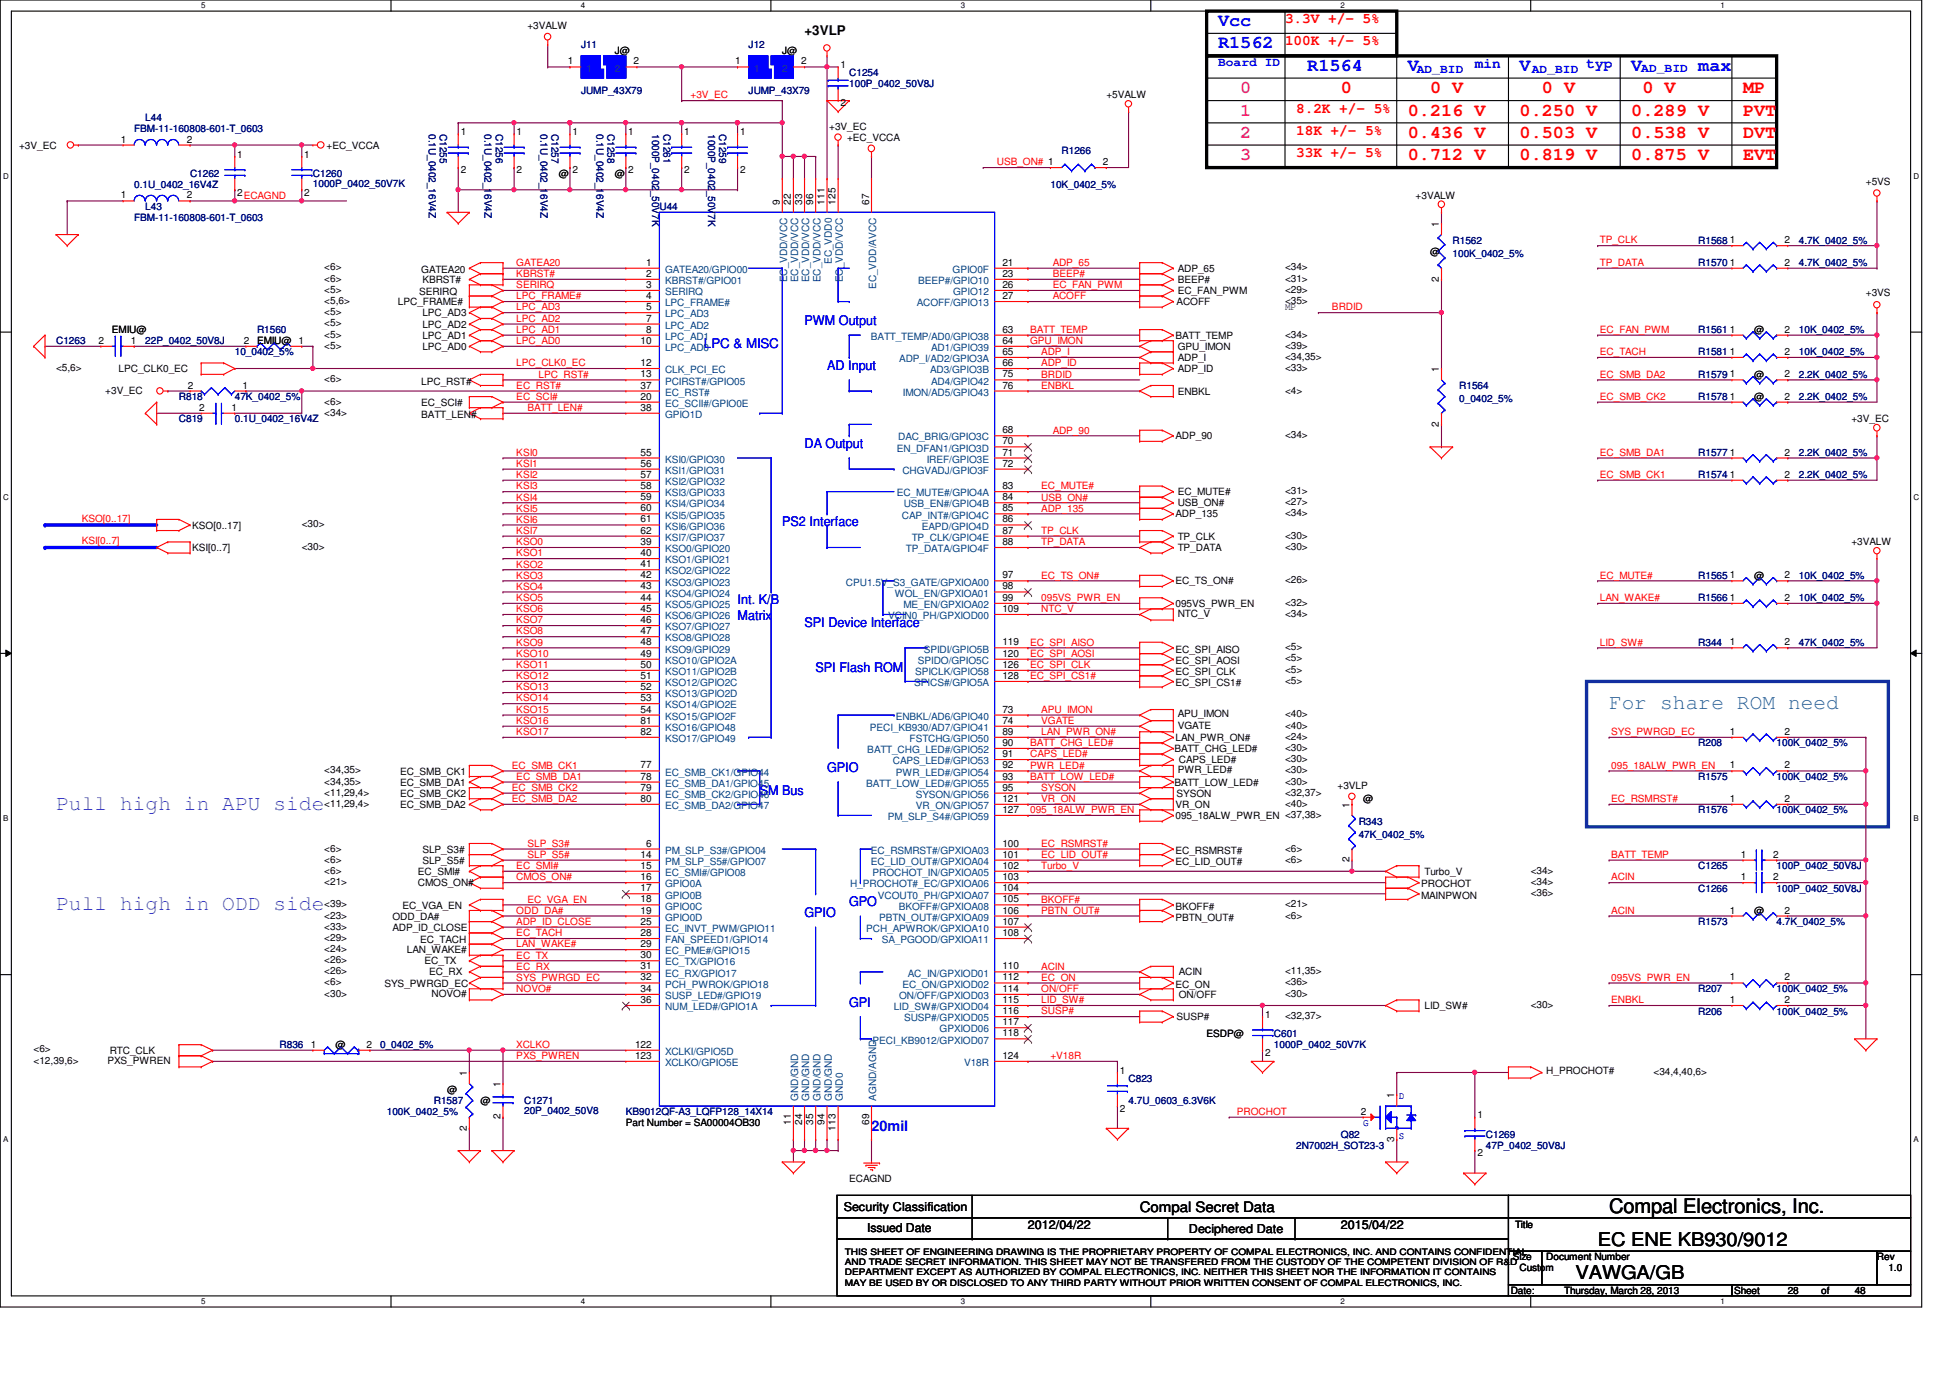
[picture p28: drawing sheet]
<svg xmlns="http://www.w3.org/2000/svg" width="297mm" height="210mm" viewBox="0 0 297 210" stroke-linecap="round" stroke-linejoin="round" font-family="sans-serif">
<defs><g id="words">
<text font-size="3.2" fill="#0080c0" x="245.1" y="108">For share ROM need</text>
<g font-size="3.2" fill="#8000ff">
<text x="8.5" y="123.4">Pull high in APU side</text>
<text x="8.5" y="138.7">Pull high in ODD side</text>
</g>
<text font-size="3" x="245.1" y="184.8">Compal Electronics, Inc.</text>
<g font-size="2.9">
<text x="243.4" y="189.8">EC ENE KB930/9012</text>
<text x="240" y="194.9">VAWGA/GB</text>
</g>
<g font-size="2.7" fill="#00f">
<text x="185.5" y="4">Vcc</text>
<text x="185.5" y="7.4">R1562</text>
<text x="199.1" y="10.8">R1564</text>
<text x="214.5" y="10.8">V</text>
<text x="231.5" y="10.8">V</text>
<text x="248.5" y="10.8">V</text>
<text x="258.7" y="10.8">max</text>
</g>
<g font-size="2.7" fill="#f0f">
<text x="188.9" y="14.2">0</text>
<text x="188.9" y="17.6">1</text>
<text x="188.9" y="21">2</text>
<text x="188.9" y="24.4">3</text>
</g>
<g font-size="2.7" fill="#f00">
<text x="204.3" y="14.2">0</text>
<text x="214.5" y="17.6">0.216 V</text>
<text x="217.8" y="14.2">0 V</text>
<text x="231.5" y="17.6">0.250 V</text>
<text x="234.9" y="14.2">0 V</text>
<text x="248.5" y="17.6">0.289 V</text>
<text x="250.2" y="14.2">0 V</text>
<text x="265.5" y="17.6">PVT</text>
<text x="265.5" y="14.2">MP</text>
<text x="214.5" y="21">0.436 V</text>
<text x="231.5" y="21">0.503 V</text>
<text x="248.5" y="21">0.538 V</text>
<text x="265.5" y="21">DVT</text>
<text x="214.5" y="24.4">0.712 V</text>
<text x="231.5" y="24.4">0.819 V</text>
<text x="248.5" y="24.4">0.875 V</text>
<text x="265.5" y="24.4">EVT</text>
</g>
<g font-size="2.2" fill="#f00">
<text x="195.7" y="3.5">3.3V +/- 5%</text>
<text x="195.7" y="6.9">100K +/- 5%</text>
<text x="197.4" y="17.1">8.2K +/- 5%</text>
<text x="197.4" y="20.5">18K +/- 5%</text>
<text x="197.4" y="23.9">33K +/- 5%</text>
</g>
<g font-size="2.2" fill="#00f">
<text x="224.7" y="10.3">min</text>
<text x="241.7" y="10.3">typ</text>
<text x="132.8" y="172.3">20mil</text>
</g>
<text font-size="2.2" x="173.6" y="184.6">Compal Secret Data</text>
<text font-size="2" x="122.6" y="5.3">+3VLP</text>
<g font-size="2" fill="#00f">
<text x="107.2" y="53">LPC &amp; MISC</text>
<text x="122.6" y="49.5">PWM Output</text>
<text x="126" y="56.3">AD Input</text>
<text x="122.6" y="68.3">DA Output</text>
<text x="119.2" y="80.2">PS2 Interface</text>
<text x="112.3" y="92.1">Int. K/B</text>
<text x="112.3" y="94.5">Matrix</text>
<text x="122.6" y="95.5">SPI Device Interface</text>
<text x="124.2" y="102.3">SPI Flash ROM</text>
<text x="126" y="117.6">GPIO</text>
<text x="115.7" y="121">SM Bus</text>
<text x="122.6" y="139.7">GPIO</text>
<text x="129.4" y="138">GPO</text>
<text x="129.4" y="153.4">GPI</text>
</g>
<g font-size="1.9" fill="#00f">
<text x="185.5" y="10.1">Board ID</text>
<text x="215.8" y="11.1">AD_BID</text>
<text x="233.3" y="11.1">AD_BID</text>
<text x="250" y="10.9">AD_BID</text>
</g>
<g font-size="1.9">
<text x="128.5" y="184.4">Security Classification</text>
<text x="132.1" y="187.7">Issued Date</text>
<text x="156.6" y="187.2">2012/04/22</text>
<text x="181.1" y="187.9">Deciphered Date</text>
<text x="204.3" y="187.2">2015/04/22</text>
</g>
<g font-size="1.5">
<text x="80.3" y="4.4">+3VALW</text>
<text x="86.5" y="9.8">1</text>
<text x="93.6" y="8.2">J@</text>
<text x="96.5" y="9.8">2</text>
<text x="112" y="9.8">1</text>
<text x="119.2" y="8.2">J@</text>
<text x="122" y="9.8">2</text>
<text x="128.1" y="10.4">1</text>
<text x="128.1" y="16.2">2</text>
<text x="168.5" y="15">+5VALW</text>
<text x="2.9" y="22.6">+3V_EC</text>
<text x="18.4" y="21.7">1</text>
<text x="28.4" y="21.7">2</text>
<text x="49.7" y="22.6">+EC_VCCA</text>
<text x="70.2" y="20.6">1</text>
<text x="78.7" y="20.6">1</text>
<text x="87.2" y="20.6">1</text>
<text x="95.7" y="20.6">1</text>
<text x="104.2" y="20.6">1</text>
<text x="112.7" y="20.6">1</text>
<text x="126.3" y="19.8">+3V_EC</text>
<text x="129" y="21.5">+EC_VCCA</text>
<text x="36.1" y="24">1</text>
<text x="36.1" y="29.8">2</text>
<text x="46.4" y="24">1</text>
<text x="46.4" y="29.8">2</text>
<text x="70.2" y="26.4">2</text>
<text x="78.7" y="26.4">2</text>
<text x="85.1" y="26.9">@</text>
<text x="87.2" y="26.4">2</text>
<text x="93.6" y="26.9">@</text>
<text x="95.7" y="26.4">2</text>
<text x="104.2" y="26.4">2</text>
<text x="112.7" y="26.4">2</text>
<text x="168" y="25.1">2</text>
<text x="284.2" y="28.1">+5VS</text>
<text x="18.4" y="30.2">1</text>
<text x="28.4" y="30.2">2</text>
<text x="118.8" y="31.2" transform="rotate(-90 118.8 31.2)">9</text>
<text x="120.5" y="31.2" transform="rotate(-90 120.5 31.2)">22</text>
<text x="122.2" y="31.2" transform="rotate(-90 122.2 31.2)">33</text>
<text x="123.9" y="31.2" transform="rotate(-90 123.9 31.2)">96</text>
<text x="125.6" y="31.2" transform="rotate(-90 125.6 31.2)">111</text>
<text x="127.3" y="31.2" transform="rotate(-90 127.3 31.2)">125</text>
<text x="132.4" y="31.2" transform="rotate(-90 132.4 31.2)">67</text>
<text x="215.6" y="30.3">+3VALW</text>
<text x="219.2" y="34.5" transform="rotate(-90 219.2 34.5)">1</text>
<text x="49.4" y="41.2">&lt;6&gt;</text>
<text x="64.2" y="41.6">GATEA20</text>
<text x="98.4" y="40.5">1</text>
<text x="152.7" y="40.5">21</text>
<text x="179.4" y="41.4">ADP_65</text>
<text x="195.7" y="41.2">&lt;34&gt;</text>
<text x="217.8" y="38.8">@</text>
<text x="263.5" y="40.5">1</text>
<text x="263.5" y="37">1</text>
<text x="271.8" y="40.5">2</text>
<text x="271.8" y="37">2</text>
<text x="49.4" y="46.3">&lt;5,6&gt;</text>
<text x="49.4" y="44.6">&lt;5&gt;</text>
<text x="49.4" y="42.9">&lt;6&gt;</text>
<text x="60.6" y="46.5">LPC_FRAME#</text>
<text x="63.8" y="45">SERIRQ</text>
<text x="64.3" y="43.1">KBRST#</text>
<text x="98.4" y="42.2">2</text>
<text x="98.4" y="43.9">3</text>
<text x="98.4" y="45.6">4</text>
<text x="98.4" y="47.2">5</text>
<text x="152.7" y="42.2">23</text>
<text x="152.7" y="43.9">26</text>
<text x="152.7" y="45.6">27</text>
<text x="179.2" y="46.5">ACOFF</text>
<text x="179.4" y="44.8">EC_FAN_PWM</text>
<text x="179.4" y="43.1">BEEP#</text>
<text x="195.7" y="44.6">&lt;29&gt;</text>
<text x="195.7" y="42.9">&lt;31&gt;</text>
<text x="195.7" y="46.3">&lt;35&gt;</text>
<text x="195.7" y="47.2">MP</text>
<text x="219.2" y="42.9" transform="rotate(-90 219.2 42.9)">2</text>
<text x="284.2" y="45.1">+3VS</text>
<text x="15" y="52.4">2</text>
<text x="17.1" y="50.8">EMIU@</text>
<text x="19.9" y="52.4">1</text>
<text x="37.1" y="52.4">2</text>
<text x="39.2" y="52.5">EMIU@ 1</text>
<text x="49.4" y="49.7">&lt;5&gt;</text>
<text x="49.4" y="53.1">&lt;5&gt;</text>
<text x="49.4" y="48">&lt;5&gt;</text>
<text x="49.4" y="51.4">&lt;5&gt;</text>
<text x="64.3" y="49.9">LPC_AD2</text>
<text x="64.3" y="53.3">LPC_AD0</text>
<text x="64.3" y="48.2">LPC_AD3</text>
<text x="64.3" y="51.6">LPC_AD1</text>
<text x="97.6" y="52.4">10</text>
<text x="98.4" y="49">7</text>
<text x="98.4" y="50.7">8</text>
<text x="152.7" y="50.7">63</text>
<text x="152.7" y="52.4">64</text>
<text x="179.1" y="51.6">BATT_TEMP</text>
<text x="179.4" y="53.3">GPU_IMON</text>
<text x="195.7" y="51.4">&lt;34&gt;</text>
<text x="195.7" y="53.1">&lt;39&gt;</text>
<text x="263.5" y="50.7">1</text>
<text x="267.2" y="50.8">@</text>
<text x="271.8" y="50.7">2</text>
<text x="8.5" y="56.5">&lt;5,6&gt;</text>
<text x="16" y="59.9">+3V_EC</text>
<text x="18.1" y="56.7">LPC_CLK0_EC</text>
<text x="28.6" y="59.2">2</text>
<text x="37" y="59.2">1</text>
<text x="49.4" y="58.2">&lt;6&gt;</text>
<text x="64.2" y="58.6">LPC_RST#</text>
<text x="97.6" y="55.8">12</text>
<text x="97.6" y="57.5">13</text>
<text x="97.6" y="59.2">37</text>
<text x="152.7" y="54.1">65</text>
<text x="152.7" y="55.8">66</text>
<text x="152.7" y="57.5">75</text>
<text x="152.7" y="59.2">76</text>
<text x="179.4" y="55">ADP_I</text>
<text x="179.4" y="56.7">ADP_ID</text>
<text x="195.7" y="54.8">&lt;34,35&gt;</text>
<text x="195.7" y="59.9">&lt;4&gt;</text>
<text x="195.7" y="56.5">&lt;33&gt;</text>
<text x="219.2" y="56.7" transform="rotate(-90 219.2 56.7)">1</text>
<text x="263.5" y="57.5">1</text>
<text x="263.5" y="54.1">1</text>
<text x="267.2" y="57.5">@</text>
<text x="271.8" y="57.5">2</text>
<text x="271.8" y="54.1">2</text>
<text x="30.3" y="62.6">2</text>
<text x="35.3" y="62.6">1</text>
<text x="49.4" y="61.6">&lt;6&gt;</text>
<text x="49.4" y="63.3">&lt;34&gt;</text>
<text x="64.2" y="61.8">EC_SCI#</text>
<text x="64.2" y="63.7">BATT_LEN#</text>
<text x="97.6" y="60.9">20</text>
<text x="97.6" y="62.6">38</text>
<text x="152.7" y="66">68</text>
<text x="179.4" y="60.1">ENBKL</text>
<text x="219.2" y="65" transform="rotate(-90 219.2 65)">2</text>
<text x="263.5" y="60.9">1</text>
<text x="267.2" y="61">@</text>
<text x="271.8" y="60.9">2</text>
<text x="282" y="64.3">+3V_EC</text>
<text x="97.6" y="69.4">55</text>
<text x="97.6" y="71.1">56</text>
<text x="152.7" y="67.7">70</text>
<text x="152.7" y="69.4">71</text>
<text x="152.7" y="71.1">72</text>
<text x="179.1" y="66.9">ADP_90</text>
<text x="195.7" y="66.7">&lt;34&gt;</text>
<text x="263.5" y="69.4">1</text>
<text x="271.8" y="69.4">2</text>
<text x="97.6" y="72.8">57</text>
<text x="97.6" y="74.5">58</text>
<text x="97.6" y="76.2">59</text>
<text x="97.6" y="77.9">60</text>
<text x="152.7" y="74.5">83</text>
<text x="152.7" y="76.2">84</text>
<text x="152.7" y="77.9">85</text>
<text x="179.4" y="75.4">EC_MUTE#</text>
<text x="179.4" y="77.1">USB_ON#</text>
<text x="195.7" y="75.2">&lt;31&gt;</text>
<text x="195.7" y="77">&lt;27&gt;</text>
<text x="263.5" y="72.8">1</text>
<text x="271.8" y="72.8">2</text>
<text x="29.3" y="83.9">KSI[0..7]</text>
<text x="29.3" y="80.5">KSO[0..17]</text>
<text x="46" y="83.7">&lt;30&gt;</text>
<text x="46" y="80.3">&lt;30&gt;</text>
<text x="97.6" y="83">39</text>
<text x="97.6" y="79.6">61</text>
<text x="97.6" y="81.3">62</text>
<text x="152.7" y="79.6">86</text>
<text x="152.7" y="81.3">87</text>
<text x="152.7" y="83">88</text>
<text x="179.1" y="78.8">ADP_135</text>
<text x="179.4" y="83.9">TP_DATA</text>
<text x="179.4" y="82.2">TP_CLK</text>
<text x="195.7" y="83.7">&lt;30&gt;</text>
<text x="195.7" y="82">&lt;30&gt;</text>
<text x="195.7" y="78.7">&lt;34&gt;</text>
<text x="282" y="83.1">+3VALW</text>
<text x="97.6" y="84.7">40</text>
<text x="97.6" y="86.4">41</text>
<text x="97.6" y="88.1">42</text>
<text x="97.6" y="89.8">43</text>
<text x="152.7" y="88.1">97</text>
<text x="152.7" y="89.8">98</text>
<text x="179.1" y="89">EC_TS_ON#</text>
<text x="195.7" y="88.9">&lt;26&gt;</text>
<text x="263.5" y="88.1">1</text>
<text x="267.2" y="88.2">@</text>
<text x="271.8" y="88.1">2</text>
<text x="97.6" y="91.5">44</text>
<text x="97.6" y="93.2">45</text>
<text x="97.6" y="94.9">46</text>
<text x="152.7" y="91.5">99</text>
<text x="152.7" y="93.2">109</text>
<text x="179.1" y="92.5">095VS_PWR_EN</text>
<text x="179.4" y="94">NTC_V</text>
<text x="195.7" y="92.2">&lt;32&gt;</text>
<text x="195.7" y="94">&lt;34&gt;</text>
<text x="263.5" y="91.5">1</text>
<text x="271.8" y="91.5">2</text>
<text x="97.6" y="96.6">47</text>
<text x="97.6" y="98.3">48</text>
<text x="97.6" y="100">49</text>
<text x="97.6" y="101.7">50</text>
<text x="152.7" y="98.3">119</text>
<text x="152.7" y="100">120</text>
<text x="152.7" y="101.7">126</text>
<text x="179.1" y="99.4">EC_SPI_AISO</text>
<text x="179.1" y="101.1">EC_SPI_AOSI</text>
<text x="195.7" y="99.1">&lt;5&gt;</text>
<text x="195.7" y="100.8">&lt;5&gt;</text>
<text x="263.5" y="98.3">1</text>
<text x="271.8" y="98.3">2</text>
<text x="97.6" y="103.4">51</text>
<text x="97.6" y="105.1">52</text>
<text x="97.6" y="106.8">53</text>
<text x="152.7" y="103.4">128</text>
<text x="179.1" y="102.8">EC_SPI_CLK</text>
<text x="179.1" y="104.5">EC_SPI_CS1#</text>
<text x="195.7" y="102.5">&lt;5&gt;</text>
<text x="195.7" y="104.2">&lt;5&gt;</text>
<text x="97.6" y="108.5">54</text>
<text x="97.6" y="110.2">81</text>
<text x="97.6" y="111.9">82</text>
<text x="152.7" y="108.5">73</text>
<text x="152.7" y="110.2">74</text>
<text x="152.7" y="111.9">89</text>
<text x="152.7" y="113.6">90</text>
<text x="179.1" y="112.9">LAN_PWR_ON#</text>
<text x="179.4" y="109.3">APU_IMON</text>
<text x="179.4" y="111">VGATE</text>
<text x="195.7" y="112.7">&lt;24&gt;</text>
<text x="195.7" y="111">&lt;40&gt;</text>
<text x="195.7" y="109.3">&lt;40&gt;</text>
<text x="263.5" y="111.9">1</text>
<text x="271.8" y="111.9">2</text>
<text x="49.4" y="117.8">&lt;34,35&gt;</text>
<text x="49.4" y="119.5">&lt;34,35&gt;</text>
<text x="61" y="118">EC_SMB_CK1</text>
<text x="61" y="119.7">EC_SMB_DA1</text>
<text x="97.6" y="117.1">77</text>
<text x="97.6" y="118.7">78</text>
<text x="152.7" y="115.3">91</text>
<text x="152.7" y="117.1">92</text>
<text x="152.7" y="118.7">93</text>
<text x="178.9" y="114.6">BATT_CHG_LED#</text>
<text x="178.9" y="119.7">BATT_LOW_LED#</text>
<text x="179.4" y="117.8">PWR_LED#</text>
<text x="179.6" y="116.2">CAPS_LED#</text>
<text x="195.7" y="117.8">&lt;30&gt;</text>
<text x="195.7" y="114.4">&lt;30&gt;</text>
<text x="195.7" y="119.5">&lt;30&gt;</text>
<text x="195.7" y="116.1">&lt;30&gt;</text>
<text x="263.5" y="117.1">1</text>
<text x="271.8" y="117.1">2</text>
<text x="49.4" y="121.2">&lt;11,29,4&gt;</text>
<text x="49.4" y="122.9">&lt;11,29,4&gt;</text>
<text x="61" y="121.4">EC_SMB_CK2</text>
<text x="61" y="123.1">EC_SMB_DA2</text>
<text x="97.6" y="120.4">79</text>
<text x="97.6" y="122.1">80</text>
<text x="152.7" y="120.4">95</text>
<text x="152.7" y="122.1">121</text>
<text x="152.7" y="123.8">127</text>
<text x="179.1" y="123.1">VR_ON</text>
<text x="179.1" y="124.8">095_18ALW_PWR_EN &lt;37,38&gt;</text>
<text x="179.2" y="121.4">SYSON</text>
<text x="195.7" y="122.9">&lt;40&gt;</text>
<text x="195.7" y="121.2">&lt;32,37&gt;</text>
<text x="203.7" y="120.2">+3VLP</text>
<text x="205.6" y="123" transform="rotate(-90 205.6 123)">1</text>
<text x="207.6" y="122.2">@</text>
<text x="263.5" y="122.1">1</text>
<text x="271.8" y="122.1">2</text>
<text x="49.4" y="129.7">&lt;6&gt;</text>
<text x="49.4" y="131.4">&lt;6&gt;</text>
<text x="64.3" y="129.9">SLP_S3#</text>
<text x="64.3" y="131.6">SLP_S5#</text>
<text x="97.6" y="130.6">14</text>
<text x="98.4" y="128.9">6</text>
<text x="152.7" y="128.9">100</text>
<text x="152.7" y="130.6">101</text>
<text x="179.1" y="130">EC_RSMRST#</text>
<text x="179.1" y="131.7">EC_LID_OUT#</text>
<text x="195.7" y="129.7">&lt;6&gt;</text>
<text x="195.7" y="131.4">&lt;6&gt;</text>
<text x="205.6" y="131.4" transform="rotate(-90 205.6 131.4)">2</text>
<text x="265.2" y="130.6">1</text>
<text x="270.1" y="130.6">2</text>
<text x="49.4" y="133.1">&lt;6&gt;</text>
<text x="49.4" y="134.8">&lt;21&gt;</text>
<text x="63.7" y="133.3">EC_SMI#</text>
<text x="63.7" y="135">CMOS_ON#</text>
<text x="97.6" y="132.3">15</text>
<text x="97.6" y="134.1">16</text>
<text x="97.6" y="135.8">17</text>
<text x="97.6" y="137.5">18</text>
<text x="152.7" y="132.3">102</text>
<text x="152.7" y="134.1">103</text>
<text x="152.7" y="135.8">104</text>
<text x="152.7" y="137.5">105</text>
<text x="216.5" y="136.9">MAINPWON</text>
<text x="216.5" y="135.2">PROCHOT</text>
<text x="217" y="133.3">Turbo_V</text>
<text x="233.2" y="136.5">&lt;36&gt;</text>
<text x="233.2" y="134.8">&lt;34&gt;</text>
<text x="233.2" y="133.1">&lt;34&gt;</text>
<text x="265.2" y="134.1">1</text>
<text x="270.1" y="134.1">2</text>
<text x="49.4" y="139.9">&lt;23&gt;</text>
<text x="49.4" y="141.6">&lt;33&gt;</text>
<text x="49.4" y="143.3">&lt;29&gt;</text>
<text x="49.4" y="138.2">&lt;39&gt;</text>
<text x="59.8" y="140.1">ODD_DA#</text>
<text x="59.8" y="141.8">ADP_ID_CLOSE</text>
<text x="61.3" y="138.4">EC_VGA_EN</text>
<text x="64" y="143.7">EC_TACH</text>
<text x="97.6" y="139.1">19</text>
<text x="97.6" y="140.8">25</text>
<text x="97.6" y="142.6">28</text>
<text x="152.7" y="139.1">106</text>
<text x="152.7" y="140.8">107</text>
<text x="152.7" y="142.6">108</text>
<text x="179.1" y="138.6">BKOFF#</text>
<text x="179.1" y="140.3">PBTN_OUT#</text>
<text x="195.7" y="138.2">&lt;21&gt;</text>
<text x="195.7" y="139.9">&lt;6&gt;</text>
<text x="263.5" y="139.1">1</text>
<text x="267.2" y="139.2">@</text>
<text x="271.8" y="139.1">2</text>
<text x="49.4" y="148.4">&lt;26&gt;</text>
<text x="49.4" y="145">&lt;24&gt;</text>
<text x="49.4" y="146.7">&lt;26&gt;</text>
<text x="62" y="145.2">LAN_WAKE#</text>
<text x="64.7" y="146.9">EC_TX</text>
<text x="65.4" y="148.6">EC_RX</text>
<text x="97.6" y="144.3">29</text>
<text x="97.6" y="146">30</text>
<text x="97.6" y="147.7">31</text>
<text x="97.6" y="149.4">32</text>
<text x="152.7" y="147.7">110</text>
<text x="152.7" y="149.4">112</text>
<text x="179.6" y="148.6">ACIN</text>
<text x="195.7" y="148.4">&lt;11,35&gt;</text>
<text x="263.5" y="149.4">1</text>
<text x="271.8" y="149.4">2</text>
<text x="49.4" y="150.1">&lt;6&gt;</text>
<text x="49.4" y="151.8">&lt;30&gt;</text>
<text x="58.6" y="150.3">SYS_PWRGD_EC</text>
<text x="65.7" y="151.8">NOVO#</text>
<text x="97.6" y="151.1">34</text>
<text x="97.6" y="152.8">36</text>
<text x="152.7" y="151.1">114</text>
<text x="152.7" y="152.8">115</text>
<text x="152.7" y="154.5">116</text>
<text x="179.1" y="150.5">EC_ON</text>
<text x="179.2" y="155.4">SUSP#</text>
<text x="179.6" y="152">ON/OFF</text>
<text x="192.7" y="155">1</text>
<text x="195.7" y="150.1">&lt;36&gt;</text>
<text x="195.7" y="151.8">&lt;30&gt;</text>
<text x="195.7" y="155.2">&lt;32,37&gt;</text>
<text x="217" y="153.7">LID_SW#</text>
<text x="233.2" y="153.5">&lt;30&gt;</text>
<text x="263.5" y="152.8">1</text>
<text x="271.8" y="152.8">2</text>
<text x="5.1" y="160.3">&lt;6&gt;</text>
<text x="16.7" y="160.5">RTC_CLK</text>
<text x="47.4" y="159.6">1</text>
<text x="51.1" y="159.6">@</text>
<text x="55.8" y="159.6">2</text>
<text x="96.7" y="159.6">122</text>
<text x="96.7" y="161.3">123</text>
<text x="152.7" y="156.2">117</text>
<text x="152.7" y="157.9">118</text>
<text x="152.7" y="161.3">124</text>
<text x="183.8" y="157.9">ESDP@</text>
<text x="192.7" y="160.8">2</text>
<text x="5.1" y="162.1">&lt;12,39,6&gt;</text>
<text x="16.4" y="162.1">PXS_PWREN</text>
<text x="68.1" y="166.5">@</text>
<text x="71.1" y="163.9" transform="rotate(-90 71.1 163.9)">1</text>
<text x="76.2" y="165.6" transform="rotate(-90 76.2 165.6)">1</text>
<text x="170.6" y="163.5">1</text>
<text x="212.4" y="167.3" transform="rotate(-90 212.4 167.3)">1</text>
<text x="235.5" y="163.6">H_PROCHOT#</text>
<text x="251.9" y="163.7">&lt;34,4,40,6&gt;</text>
<text x="71.1" y="172.2" transform="rotate(-90 71.1 172.2)">2</text>
<text x="73.2" y="168.1">@</text>
<text x="76.2" y="170.5" transform="rotate(-90 76.2 170.5)">2</text>
<text x="95.3" y="171.6">Part Number = SA00004OB30</text>
<text x="120.5" y="171.4" transform="rotate(-90 120.5 171.4)">11</text>
<text x="122.2" y="171.4" transform="rotate(-90 122.2 171.4)">24</text>
<text x="123.9" y="171.4" transform="rotate(-90 123.9 171.4)">35</text>
<text x="125.6" y="171.4" transform="rotate(-90 125.6 171.4)">94</text>
<text x="127.3" y="172.2" transform="rotate(-90 127.3 172.2)">113</text>
<text x="132.4" y="171.4" transform="rotate(-90 132.4 171.4)">69</text>
<text x="170.6" y="169.3">2</text>
<text x="207.3" y="169.8">2</text>
<text x="212.4" y="173.9" transform="rotate(-90 212.4 173.9)">3</text>
<text x="225" y="170.3">1</text>
<text x="225" y="176.1">2</text>
<text x="129.4" y="180.1">ECAGND</text>
<text x="230.5" y="192">Size</text>
<text x="230.8" y="187.1">Title</text>
<text x="235.5" y="192">Document Number</text>
<text x="285.9" y="192">Rev</text>
<text x="230.1" y="197.1">Date:</text>
<text x="231.5" y="193.7">Custom</text>
<text x="238.3" y="197.1">Thursday, March 28, 2013</text>
<text x="264.2" y="197.1">Sheet</text>
<text x="272.3" y="197.1">28</text>
<text x="277.4" y="197.1">of</text>
<text x="282.5" y="197.1">48</text>
<text x="287.7" y="193.7">1.0</text>
</g>
<g font-size="1.5" fill="#000080">
<text x="88.5" y="7.4">J11</text>
<text x="114" y="7.4">J12</text>
<text x="129.4" y="11.6">C1254</text>
<text x="88.5" y="14.3">JUMP_43X79</text>
<text x="114" y="14.3">JUMP_43X79</text>
<text x="129.4" y="13.3">100P_0402_50V8J</text>
<text x="20.4" y="20.1">FBM-11-160808-601-T_0603</text>
<text x="22.1" y="18.4">L44</text>
<text x="65.3" y="20.4" transform="rotate(90 65.3 20.4)">0.1U_0402_16V4Z</text>
<text x="67" y="20.4" transform="rotate(90 67 20.4)">C1255</text>
<text x="73.8" y="20.4" transform="rotate(90 73.8 20.4)">0.1U_0402_16V4Z</text>
<text x="75.5" y="20.4" transform="rotate(90 75.5 20.4)">C1256</text>
<text x="82.3" y="20.4" transform="rotate(90 82.3 20.4)">0.1U_0402_16V4Z</text>
<text x="84" y="20.4" transform="rotate(90 84 20.4)">C1257</text>
<text x="90.8" y="20.4" transform="rotate(90 90.8 20.4)">0.1U_0402_16V4Z</text>
<text x="92.5" y="20.4" transform="rotate(90 92.5 20.4)">C1258</text>
<text x="99.4" y="20.4" transform="rotate(90 99.4 20.4)">1000P_0402_50V7K</text>
<text x="101" y="20.4" transform="rotate(90 101 20.4)">C1261</text>
<text x="107.9" y="20.4" transform="rotate(90 107.9 20.4)">1000P_0402_50V7K</text>
<text x="109.6" y="20.4" transform="rotate(90 109.6 20.4)">C1259</text>
<text x="161.7" y="23.5">R1266</text>
<text x="20.4" y="28.6">0.1U_0402_16V4Z</text>
<text x="29" y="26.9">C1262</text>
<text x="47.7" y="26.9">C1260</text>
<text x="47.7" y="28.4">1000P_0402_50V7K</text>
<text x="160" y="28.6">10K_0402_5%</text>
<text x="20.4" y="33.7">FBM-11-160808-601-T_0603</text>
<text x="22.1" y="32">L43</text>
<text x="100.5" y="32">U44</text>
<text x="221.3" y="37.1">R1562</text>
<text x="221.3" y="39.2">100K_0402_5%</text>
<text x="258.7" y="40.5">R1570</text>
<text x="258.7" y="37.1">R1568</text>
<text x="274" y="40.5">4.7K_0402_5%</text>
<text x="274" y="37.1">4.7K_0402_5%</text>
<text x="8.5" y="52.5">C1263</text>
<text x="22.1" y="52.5">22P_0402_50V8J</text>
<text x="39.2" y="50.8">R1560</text>
<text x="258.7" y="50.8">R1561</text>
<text x="274" y="50.8">10K_0402_5%</text>
<text x="35.8" y="54.1">10_0402_5%</text>
<text x="222.3" y="59.3">R1564</text>
<text x="258.7" y="57.5">R1579</text>
<text x="258.7" y="54.1">R1581</text>
<text x="274" y="57.5">2.2K_0402_5%</text>
<text x="274" y="54.1">10K_0402_5%</text>
<text x="27.3" y="64.3">C819</text>
<text x="27.3" y="61">R818</text>
<text x="35.8" y="64.3">0.1U_0402_16V4Z</text>
<text x="35.8" y="61">47K_0402_5%</text>
<text x="222.3" y="61.3">0_0402_5%</text>
<text x="258.7" y="61">R1578</text>
<text x="274" y="61">2.2K_0402_5%</text>
<text x="258.7" y="69.5">R1577</text>
<text x="274" y="69.5">2.2K_0402_5%</text>
<text x="258.7" y="72.9">R1574</text>
<text x="274" y="72.9">2.2K_0402_5%</text>
<text x="258.7" y="88.2">R1565</text>
<text x="274" y="88.2">10K_0402_5%</text>
<text x="258.7" y="91.6">R1566</text>
<text x="274" y="91.6">10K_0402_5%</text>
<text x="258.7" y="98.4">R344</text>
<text x="274" y="98.4">47K_0402_5%</text>
<text x="258.7" y="113.7">R208</text>
<text x="270.6" y="113.7">100K_0402_5%</text>
<text x="258.7" y="118.8">R1575</text>
<text x="270.6" y="118.8">100K_0402_5%</text>
<text x="207" y="125.6">R343</text>
<text x="258.7" y="123.9">R1576</text>
<text x="270.6" y="123.9">100K_0402_5%</text>
<text x="207" y="127.7">47K_0402_5%</text>
<text x="258.7" y="135.8">C1266</text>
<text x="258.7" y="132.4">C1265</text>
<text x="270.6" y="135.8">100P_0402_50V8J</text>
<text x="270.6" y="132.4">100P_0402_50V8J</text>
<text x="258.7" y="140.9">R1573</text>
<text x="270.6" y="140.9">4.7K_0402_5%</text>
<text x="258.7" y="151.1">R207</text>
<text x="258.7" y="154.6">R206</text>
<text x="270.6" y="151.1">100K_0402_5%</text>
<text x="270.6" y="154.6">100K_0402_5%</text>
<text x="42.6" y="159.6">R836</text>
<text x="57.9" y="159.6">0_0402_5%</text>
<text x="194.1" y="157.9">C601</text>
<text x="194.1" y="159.6">1000P_0402_50V7K</text>
<text x="171.9" y="164.8">C823</text>
<text x="58.9" y="169.9">100K_0402_5%</text>
<text x="66.1" y="168.1">R1587</text>
<text x="79.8" y="168.1">C1271</text>
<text x="79.8" y="169.7">20P_0402_50V8</text>
<text x="95.3" y="169.9">KB9012QF-A3_LQFP128_14X14</text>
<text x="171.9" y="168.1">4.7U_0603_6.3V6K</text>
<text x="204.3" y="173.3">Q82</text>
<text x="226.4" y="173.3">C1269</text>
<text x="197.4" y="175">2N7002H_SOT23-3</text>
<text x="226.4" y="175">47P_0402_50V8J</text>
</g>
<g font-size="1.5" fill="#004080">
<text x="89.4" y="10.9">1</text>
<text x="93.6" y="10.9">2</text>
<text x="114.9" y="10.9">1</text>
<text x="119.2" y="10.9">2</text>
<text x="101.3" y="41.6">GATEA20/GPIO00</text>
<text x="126.7" y="40.2" transform="rotate(-90 126.7 40.2)">EC_VDD0</text>
<text x="145.1" y="41.6">GPIO0F</text>
<text x="101.3" y="43.3">KBRST#/GPIO01</text>
<text x="101.3" y="45">SERIRQ</text>
<text x="101.3" y="46.7">LPC_FRAME#</text>
<text x="119.9" y="43" transform="rotate(-90 119.9 43)">EC_VDD/VCC</text>
<text x="121.6" y="43" transform="rotate(-90 121.6 43)">EC_VDD/VCC</text>
<text x="123.3" y="43" transform="rotate(-90 123.3 43)">EC_VDD/VCC</text>
<text x="125" y="43" transform="rotate(-90 125 43)">EC_VDD/VCC</text>
<text x="128.4" y="43" transform="rotate(-90 128.4 43)">EC_VDD/VCC</text>
<text x="133.5" y="44" transform="rotate(-90 133.5 44)">EC_VDD/AVCC</text>
<text x="139.7" y="46.7">ACOFF/GPIO13</text>
<text x="139.9" y="43.3">BEEP#/GPIO10</text>
<text x="145.2" y="45">GPIO12</text>
<text x="101.3" y="48.3">LPC_AD3</text>
<text x="101.3" y="50.1">LPC_AD2</text>
<text x="101.3" y="51.8">LPC_AD1</text>
<text x="101.3" y="53.5">LPC_AD0</text>
<text x="132.7" y="51.8">BATT_TEMP/AD0/GPIO38</text>
<text x="141.9" y="53.5">AD1/GPIO39</text>
<text x="101.3" y="56.9">CLK_PCI_EC</text>
<text x="101.3" y="58.6">PCIRST#/GPIO05</text>
<text x="137" y="55.2">ADP_I/AD2/GPIO3A</text>
<text x="141.7" y="56.9">AD3/GPIO3B</text>
<text x="141.9" y="58.6">AD4/GPIO42</text>
<text x="101.3" y="62">EC_SCII#/GPIO0E</text>
<text x="101.3" y="60.3">EC_RST#</text>
<text x="101.3" y="63.7">GPIO1D</text>
<text x="137.5" y="60.3">IMON/AD5/GPIO43</text>
<text x="101.3" y="70.5">KSI0/GPIO30</text>
<text x="136.6" y="68.8">EN_DFAN1/GPIO3D</text>
<text x="136.8" y="67.1">DAC_BRIG/GPIO3C</text>
<text x="141.2" y="70.5">IREF/GPIO3E</text>
<text x="101.3" y="72.2">KSI1/GPIO31</text>
<text x="101.3" y="73.9">KSI2/GPIO32</text>
<text x="101.3" y="75.6">KSI3/GPIO33</text>
<text x="101.3" y="77.3">KSI4/GPIO34</text>
<text x="136.6" y="75.6">EC_MUTE#/GPIO4A</text>
<text x="137.5" y="72.2">CHGVADJ/GPIO3F</text>
<text x="137.7" y="77.3">USB_EN#/GPIO4B</text>
<text x="101.3" y="79">KSI5/GPIO35</text>
<text x="101.3" y="80.7">KSI6/GPIO36</text>
<text x="101.3" y="82.4">KSI7/GPIO37</text>
<text x="137.4" y="79">CAP_INT#/GPIO4C</text>
<text x="138.9" y="82.4">TP_CLK/GPIO4E</text>
<text x="140.4" y="80.7">EAPD/GPIO4D</text>
<text x="101.3" y="84.1">KSO0/GPIO20</text>
<text x="101.3" y="85.8">KSO1/GPIO21</text>
<text x="101.3" y="87.5">KSO2/GPIO22</text>
<text x="101.3" y="89.2">KSO3/GPIO23</text>
<text x="128.9" y="89.2">CPU1.5V_S3_GATE/GPXIOA00</text>
<text x="138" y="84.1">TP_DATA/GPIO4F</text>
<text x="101.3" y="90.9">KSO4/GPIO24</text>
<text x="101.3" y="92.6">KSO5/GPIO25</text>
<text x="101.3" y="94.3">KSO6/GPIO26</text>
<text x="135.3" y="94.3">VCIN0_PH/GPXIOD00</text>
<text x="136.3" y="90.9">WOL_EN/GPXIOA01</text>
<text x="137.6" y="92.6">ME_EN/GPXIOA02</text>
<text x="101.3" y="96">KSO7/GPIO27</text>
<text x="101.3" y="97.7">KSO8/GPIO28</text>
<text x="101.3" y="99.4">KSO9/GPIO29</text>
<text x="101.3" y="101.1">KSO10/GPIO2A</text>
<text x="139.8" y="101.1">SPIDO/GPIO5C</text>
<text x="140.7" y="99.4">SPIDI/GPIO5B</text>
<text x="101.3" y="102.8">KSO11/GPIO2B</text>
<text x="101.3" y="104.5">KSO12/GPIO2C</text>
<text x="101.3" y="106.2">KSO13/GPIO2D</text>
<text x="101.3" y="107.9">KSO14/GPIO2E</text>
<text x="139.3" y="104.5">SPICS#/GPIO5A</text>
<text x="139.4" y="102.8">SPICLK/GPIO58</text>
<text x="101.3" y="109.6">KSO15/GPIO2F</text>
<text x="101.3" y="111.3">KSO16/GPIO48</text>
<text x="101.3" y="113">KSO17/GPIO49</text>
<text x="132.5" y="111.3">PECI_KB930/AD7/GPIO41</text>
<text x="136.4" y="109.6">ENBKL/AD6/GPIO40</text>
<text x="138.6" y="113">FSTCHG/GPIO50</text>
<text x="101.3" y="118.2">EC_SMB_CK1/GPIO44</text>
<text x="101.3" y="119.8">EC_SMB_DA1/GPIO45</text>
<text x="131.9" y="119.8">BATT_LOW_LED#/GPIO55</text>
<text x="132.1" y="114.7">BATT_CHG_LED#/GPIO52</text>
<text x="136" y="116.4">CAPS_LED#/GPIO53</text>
<text x="136.5" y="118.2">PWR_LED#/GPIO54</text>
<text x="101.3" y="121.5">EC_SMB_CK2/GPIO46</text>
<text x="101.3" y="123.2">EC_SMB_DA2/GPIO47</text>
<text x="135.3" y="124.9">PM_SLP_S4#/GPIO59</text>
<text x="139.5" y="121.5">SYSON/GPIO56</text>
<text x="139.5" y="123.2">VR_ON/GPIO57</text>
<text x="101.3" y="130">PM_SLP_S3#/GPIO04</text>
<text x="101.3" y="131.7">PM_SLP_S5#/GPIO07</text>
<text x="132.7" y="130">EC_RSMRST#/GPXIOA03</text>
<text x="132.7" y="131.7">EC_LID_OUT#/GPXIOA04</text>
<text x="101.3" y="133.4">EC_SMI#/GPIO08</text>
<text x="101.3" y="135.2">GPIO0A</text>
<text x="101.3" y="136.9">GPIO0B</text>
<text x="129.5" y="135.2">H_PROCHOT#_EC/GPXIOA06</text>
<text x="132.9" y="133.4">PROCHOT_IN/GPXIOA05</text>
<text x="133.7" y="136.9">VCOUT0_PH/GPXIOA07</text>
<text x="101.3" y="138.6">GPIO0C</text>
<text x="101.3" y="140.3">GPIO0D</text>
<text x="101.3" y="141.9">EC_INVT_PWM/GPIO11</text>
<text x="101.3" y="143.7">FAN_SPEED1/GPIO14</text>
<text x="131.9" y="141.9">PCH_APWROK/GPXIOA10</text>
<text x="133.9" y="140.3">PBTN_OUT#/GPXIOA09</text>
<text x="134.3" y="143.7">SA_PGOOD/GPXIOA11</text>
<text x="136.9" y="138.6">BKOFF#/GPXIOA08</text>
<text x="101.3" y="145.4">EC_PME#/GPIO15</text>
<text x="101.3" y="147.1">EC_TX/GPIO16</text>
<text x="101.3" y="148.8">EC_RX/GPIO17</text>
<text x="138.3" y="148.8">AC_IN/GPXIOD01</text>
<text x="101.3" y="150.5">PCH_PWROK/GPIO18</text>
<text x="101.3" y="152.2">SUSP_LED#/GPIO19</text>
<text x="101.3" y="153.9">NUM_LED#/GPIO1A</text>
<text x="136.1" y="153.9">LID_SW#/GPXIOD04</text>
<text x="136.9" y="152.2">ON/OFF/GPXIOD03</text>
<text x="137.5" y="150.5">EC_ON/GPXIOD02</text>
<text x="137.7" y="155.6">SUSP#/GPXIOD05</text>
<text x="101.3" y="160.7">XCLKI/GPIO5D</text>
<text x="132.9" y="159">PECI_KB9012/GPXIOD07</text>
<text x="143.1" y="157.3">GPXIOD06</text>
<text x="101.3" y="162.4">XCLKO/GPIO5E</text>
<text x="121.6" y="167.6" transform="rotate(-90 121.6 167.6)">GND/GND</text>
<text x="123.3" y="167.6" transform="rotate(-90 123.3 167.6)">GND/GND</text>
<text x="125" y="167.6" transform="rotate(-90 125 167.6)">GND/GND</text>
<text x="126.7" y="167.6" transform="rotate(-90 126.7 167.6)">GND/GND</text>
<text x="128.4" y="167.6" transform="rotate(-90 128.4 167.6)">GND0</text>
<text x="133.5" y="167.6" transform="rotate(-90 133.5 167.6)">AGND/AGND</text>
<text x="146.9" y="162.4">V18R</text>
</g>
<g font-size="1.5" fill="#f00">
<text x="105.2" y="15">+3V_EC</text>
<text x="151.8" y="25.2">USB_ON# 1</text>
<text x="37.1" y="30.3">ECAGND</text>
<text x="78.7" y="40.5">GATEA20</text>
<text x="160.4" y="40.5">ADP_65</text>
<text x="243.7" y="40.5">TP_DATA</text>
<text x="243.7" y="37.1">TP_CLK</text>
<text x="78.7" y="43.9">SERIRQ</text>
<text x="78.7" y="47.3">LPC_AD3</text>
<text x="78.7" y="45.6">LPC_FRAME#</text>
<text x="78.7" y="42.2">KBRST#</text>
<text x="160.4" y="45.6">ACOFF</text>
<text x="160.4" y="43.9">EC_FAN_PWM</text>
<text x="160.4" y="42.2">BEEP#</text>
<text x="202.9" y="47.3">BRDID</text>
<text x="78.7" y="52.4">LPC_AD0</text>
<text x="78.7" y="50.7">LPC_AD1</text>
<text x="78.7" y="49">LPC_AD2</text>
<text x="156.9" y="50.7">BATT_TEMP</text>
<text x="156.9" y="52.4">GPU_IMON</text>
<text x="243.7" y="50.7">EC_FAN_PWM</text>
<text x="78.7" y="55.8">LPC_CLK0_EC</text>
<text x="78.7" y="59.2">EC_RST#</text>
<text x="82" y="57.5">LPC_RST#</text>
<text x="158.6" y="54.1">ADP_I</text>
<text x="158.6" y="57.5">BRDID</text>
<text x="158.6" y="59.2">ENBKL</text>
<text x="158.6" y="55.8">ADP_ID</text>
<text x="243.7" y="54.1">EC_TACH</text>
<text x="243.7" y="57.5">EC_SMB_DA2</text>
<text x="78.7" y="60.9">EC_SCI#</text>
<text x="80.3" y="62.6">BATT_LEN#</text>
<text x="243.7" y="60.9">EC_SMB_CK2</text>
<text x="78.7" y="71.1">KSI1</text>
<text x="78.7" y="69.4">KSI0</text>
<text x="160.4" y="66">ADP_90</text>
<text x="243.7" y="69.4">EC_SMB_DA1</text>
<text x="78.7" y="77.9">KSI5</text>
<text x="78.7" y="72.8">KSI2</text>
<text x="78.7" y="74.5">KSI3</text>
<text x="78.7" y="76.2">KSI4</text>
<text x="158.6" y="74.5">EC_MUTE#</text>
<text x="158.6" y="76.2">USB_ON#</text>
<text x="158.6" y="77.9">ADP_135</text>
<text x="243.7" y="72.8">EC_SMB_CK1</text>
<text x="12.4" y="82.9">KSI[0..7]</text>
<text x="12.4" y="79.5">KSO[0..17]</text>
<text x="78.7" y="79.6">KSI6</text>
<text x="78.7" y="81.3">KSI7</text>
<text x="78.7" y="83.1">KSO0</text>
<text x="158.6" y="83.1">TP_DATA</text>
<text x="158.6" y="81.3">TP_CLK</text>
<text x="78.7" y="84.8">KSO1</text>
<text x="78.7" y="86.4">KSO2</text>
<text x="78.7" y="89.8">KSO4</text>
<text x="78.7" y="88.1">KSO3</text>
<text x="158.6" y="88.1">EC_TS_ON#</text>
<text x="243.7" y="88.1">EC_MUTE#</text>
<text x="78.7" y="91.6">KSO5</text>
<text x="78.7" y="93.3">KSO6</text>
<text x="78.7" y="95">KSO7</text>
<text x="158.6" y="93.3">NTC_V</text>
<text x="158.6" y="91.6">095VS_PWR_EN</text>
<text x="243.7" y="91.6">LAN_WAKE#</text>
<text x="78.7" y="96.6">KSO8</text>
<text x="78.7" y="100.1">KSO10</text>
<text x="78.7" y="101.8">KSO11</text>
<text x="78.7" y="98.3">KSO9</text>
<text x="156.9" y="100.1">EC_SPI_AOSI</text>
<text x="156.9" y="98.3">EC_SPI_AISO</text>
<text x="156.9" y="101.8">EC_SPI_CLK</text>
<text x="243.7" y="98.3">LID_SW#</text>
<text x="78.7" y="103.5">KSO12</text>
<text x="78.7" y="105.2">KSO13</text>
<text x="78.7" y="106.8">KSO14</text>
<text x="156.9" y="103.5">EC_SPI_CS1#</text>
<text x="78.7" y="108.6">KSO15</text>
<text x="78.7" y="110.3">KSO16</text>
<text x="78.7" y="112">KSO17</text>
<text x="156.9" y="113.7">BATT_CHG_LED#</text>
<text x="158.6" y="112">LAN_PWR_ON#</text>
<text x="158.6" y="108.6">APU_IMON</text>
<text x="158.6" y="110.3">VGATE</text>
<text x="245.4" y="112">SYS_PWRGD_EC</text>
<text x="78" y="117.1">EC_SMB_CK1</text>
<text x="78.7" y="118.8">EC_SMB_DA1</text>
<text x="156.9" y="115.4">CAPS_LED#</text>
<text x="156.9" y="118.8">BATT_LOW_LED#</text>
<text x="156.9" y="117.1">PWR_LED#</text>
<text x="245.4" y="117.1">095_18ALW_PWR_EN</text>
<text x="78" y="122.2">EC_SMB_DA2</text>
<text x="78" y="120.5">EC_SMB_CK2</text>
<text x="156.9" y="123.9">095_18ALW_PWR_EN</text>
<text x="158.6" y="122.2">VR_ON</text>
<text x="158.6" y="120.5">SYSON</text>
<text x="245.4" y="122.2">EC_RSMRST#</text>
<text x="80.3" y="129">SLP_S3#</text>
<text x="80.3" y="130.7">SLP_S5#</text>
<text x="158.6" y="130.7">EC_LID_OUT#</text>
<text x="158.6" y="129">EC_RSMRST#</text>
<text x="245.4" y="130.7">BATT_TEMP</text>
<text x="78.7" y="132.4">EC_SMI#</text>
<text x="78.7" y="134.1">CMOS_ON#</text>
<text x="80.3" y="137.5">EC_VGA_EN</text>
<text x="158.6" y="137.5">BKOFF#</text>
<text x="158.6" y="132.4">Turbo_V</text>
<text x="245.4" y="134.1">ACIN</text>
<text x="78.7" y="142.6">EC_TACH</text>
<text x="78.7" y="139.2">ODD_DA#</text>
<text x="78.7" y="140.9">ADP_ID_CLOSE</text>
<text x="158.6" y="139.2">PBTN_OUT#</text>
<text x="245.4" y="139.2">ACIN</text>
<text x="78.7" y="144.3">LAN_WAKE#</text>
<text x="78.7" y="146">EC_TX</text>
<text x="78.7" y="147.7">EC_RX</text>
<text x="78.7" y="149.4">SYS_PWRGD_EC</text>
<text x="158.6" y="149.4">EC_ON</text>
<text x="158.6" y="147.7">ACIN</text>
<text x="245.4" y="149.4">095VS_PWR_EN</text>
<text x="78.7" y="151.1">NOVO#</text>
<text x="158.6" y="151.1">ON/OFF</text>
<text x="158.6" y="154.5">SUSP#</text>
<text x="158.6" y="152.8">LID_SW#</text>
<text x="245.4" y="152.8">ENBKL</text>
<text x="78.7" y="159.6">XCLKO</text>
<text x="78.7" y="161.3">PXS_PWREN</text>
<text x="160" y="161.3">+V18R</text>
<text x="188.4" y="169.8">PROCHOT</text>
</g>
<g font-size="1.5" fill="#00f">
<text x="213.1" y="167.5">D</text>
<text x="207.6" y="171.6">G</text>
<text x="213.1" y="173.4">S</text>
</g>
<g font-size="1.4">
<text x="128.7" y="191.1">THIS SHEET OF ENGINEERING DRAWING IS THE PROPRIETARY PROPERTY OF COMPAL ELECTRONICS, INC. AND CONTAINS CONFIDENTIAL</text>
<text x="128.7" y="192.7">AND TRADE SECRET INFORMATION. THIS SHEET MAY NOT BE TRANSFERED FROM THE CUSTODY OF THE COMPETENT DIVISION OF R&amp;D</text>
<text x="128.7" y="194.3">DEPARTMENT EXCEPT AS AUTHORIZED BY COMPAL ELECTRONICS, INC. NEITHER THIS SHEET NOR THE INFORMATION IT CONTAINS</text>
<text x="128.7" y="195.8">MAY BE USED BY OR DISCLOSED TO ANY THIRD PARTY WITHOUT PRIOR WRITTEN CONSENT OF COMPAL ELECTRONICS, INC.</text>
</g>
<g font-size="1.2">
<text x="30.6" y="1.3">5</text>
<text x="88.5" y="1.3">4</text>
<text x="146.3" y="1.3">3</text>
<text x="204.2" y="1.3">2</text>
<text x="262.1" y="1.3">1</text>
<text x=".5" y="27.2">D</text>
<text x="291.5" y="27.2">D</text>
<text x=".5" y="76.1">C</text>
<text x="291.5" y="76.1">C</text>
<text x=".5" y="125.1">B</text>
<text x="291.5" y="125.1">B</text>
<text x=".5" y="174">A</text>
<text x="291.5" y="174">A</text>
<text x="30.6" y="198.7">5</text>
<text x="88.5" y="198.7">4</text>
<text x="146.3" y="198.7">3</text>
<text x="204.2" y="198.7">2</text>
<text x="262.1" y="198.7">1</text>
</g>
</g></defs>
<path d="M0 0h292.7v199.1h-292.7zM1.7 1.7h289.3v195.7h-289.3z" fill="none" stroke="#000" stroke-width=".17"/>
<g fill="#fff">
<path d="M30.6 .2h.7v1.3h-.7z"/>
<path d="M30.6 197.6h.7v1.3h-.7z"/>
</g>
<path d="M59.6 0v1.7M59.6 197.4v1.7" fill="none" stroke="#000" stroke-width=".17"/>
<g fill="#fff">
<path d="M88.5 .2h.6v1.3h-.6z"/>
<path d="M88.5 197.6h.6v1.3h-.6z"/>
</g>
<path d="M117.4 0v1.7M117.4 197.4v1.7" fill="none" stroke="#000" stroke-width=".17"/>
<g fill="#fff">
<path d="M146.3 .2h.7v1.3h-.7z"/>
<path d="M146.3 197.6h.7v1.3h-.7z"/>
</g>
<path d="M175.3 0v1.7M175.3 197.4v1.7" fill="none" stroke="#000" stroke-width=".17"/>
<g fill="#fff">
<path d="M204.2 .2h.6v1.3h-.6z"/>
<path d="M204.2 197.6h.6v1.3h-.6z"/>
</g>
<path d="M233.2 0v1.7M233.2 197.4v1.7" fill="none" stroke="#000" stroke-width=".17"/>
<g fill="#fff">
<path d="M262.1 .2h.6v1.3h-.6z"/>
<path d="M262.1 197.6h.6v1.3h-.6z"/>
<path d="M.5 26.1h.8v1.4h-.8z"/>
<path d="M291.5 26.1h.8v1.4h-.8z"/>
<path d="M.5 75h.8v1.4h-.8z"/>
<path d="M291.5 75h.8v1.4h-.8z"/>
</g>
<path d="M0 50.6h1.7M291 50.6h1.7" fill="none" stroke="#000" stroke-width=".17"/>
<g fill="#fff">
<path d="M.5 124h.7v1.3h-.7z"/>
<path d="M291.5 124h.7v1.3h-.7z"/>
</g>
<path d="M0 99.5h1.7M291 99.5h1.7" fill="none" stroke="#000" stroke-width=".17"/>
<path d="M.9 99l.8 .5-.8 .5zM291 99.5l.9-.5v1z" fill="#000"/>
<path d="M.9 99l.8 .5-.8 .5zM291 99.5l.9-.5v1z" fill="none" stroke="#000" stroke-width=".15"/>
<g fill="#fff">
<path d="M.5 172.9h.7v1.3h-.7z"/>
<path d="M291.5 172.9h.7v1.3h-.7z"/>
</g>
<g fill="none" stroke="#000" stroke-width=".17">
<path d="M183.8 15.3h86.8M183.8 18.7h86.8M183.8 11.9h86.8M183.8 5.1h29M195.7 1.7h.1M195.7 1.7v23.8M212.8 5.1h.1M212.8 8.5v17M229.8 8.5h.1M229.8 8.5v17M246.8 8.5h.1M246.8 8.5v17"/>
<path d="M263.8 8.5v17M270.6 15.3h.1M270.6 18.7h.1M270.6 11.9h.1M183.8 22.1h86.8M212.8 25.5h.1M263.8 25.5h.1M270.6 22.1h.1M0 148.5h1.7M291 148.5h1.7"/>
</g>
<path d="M183.8 1.7h29v6.8h-29zM183.8 8.5h86.8v17h-86.8z" fill="none" stroke="#000" stroke-width=".51"/>
<path d="M241.7 103.8h46v22.1h-46z" fill="none" stroke="#004080" stroke-width=".51"/>
<g fill="none" stroke="#800040" stroke-width=".17">
<path d="M47.7 56.1h.1M47.7 56.1h47.6M76.6 52.7h.1M76.6 51.1h.1M76.6 44.2h.1M76.6 47.6h.1M76.6 49.4h.1M76.6 45.9h.1M76.6 57.9h.1M76.6 52.7h18.7M76.6 51.1h18.7M76.6 44.2h18.7"/>
<path d="M76.6 47.6h18.7M76.6 49.4h18.7M76.6 45.9h18.7M76.6 57.9h18.7M76.6 71.5h.1M76.6 80h.1M76.6 78.3h.1M76.6 73.2h.1M76.6 69.8h.1M76.6 74.9h.1M76.6 76.6h.1M76.6 71.5h18.7"/>
<path d="M76.6 80h18.7M76.6 78.3h18.7M76.6 73.2h18.7M76.6 69.8h18.7M76.6 74.9h18.7M76.6 76.6h18.7M76.6 81.7h.1M76.6 85.1h.1M76.6 83.4h.1M76.6 86.8h.1M76.6 90.2h.1M76.6 88.5h.1"/>
<path d="M76.6 91.9h.1M76.6 93.6h.1M76.6 95.3h.1M76.6 97h.1M76.6 98.7h.1M76.6 81.7h18.7M76.6 85.1h18.7M76.6 83.4h18.7M76.6 86.8h18.7M76.6 90.2h18.7M76.6 88.5h18.7M76.6 91.9h18.7"/>
<path d="M76.6 93.6h18.7M76.6 95.3h18.7M76.6 97h18.7M76.6 98.7h18.7M76.6 103.8h.1M76.6 100.4h.1M76.6 105.5h.1M76.6 102.1h.1M76.6 108.9h.1M76.6 107.2h.1M76.6 103.8h18.7M76.6 100.4h18.7"/>
<path d="M76.6 105.5h18.7M76.6 102.1h18.7M76.6 108.9h18.7M76.6 107.2h18.7"/>
</g>
<circle cx="47.6" cy="56.1" r=".32" fill="#f0f"/>
<circle cx="47.6" cy="56.1" r=".32" fill="none" stroke="#f0f" stroke-width=".17"/>
<g fill="none" stroke="#800040" stroke-width=".17">
<path d="M76.6 61.3h.1M76.6 61.3h18.7M156.6 83.4h.1M156.6 81.7h.1M156.6 83.4h17M156.6 81.7h17M76.6 117.4h.1M76.6 119.1h.1M76.6 117.4h18.7M76.6 119.1h18.7M156.6 112.3h.1M156.6 112.3h17"/>
<path d="M76.6 122.5h.1M76.6 120.8h.1M76.6 132.7h.1M76.6 129.3h.1M76.6 131h.1M76.6 122.5h18.7M76.6 120.8h18.7M76.6 132.7h18.7M76.6 131h18.7M76.6 129.3h18.7M156.6 137.8h.1M156.6 131h.1"/>
<path d="M156.6 137.8h17M156.6 131h17M205.9 132.7h.1M205.9 132.7h5.2"/>
</g>
<circle cx="205.9" cy="132.7" r=".32" fill="#f0f"/>
<circle cx="205.9" cy="132.7" r=".32" fill="none" stroke="#f0f" stroke-width=".17"/>
<g fill="none" stroke="#800040" stroke-width=".17">
<path d="M25.6 59.6h.1M25.6 59.6h3.4M46 59.6h.1M46 59.6h49.3M46 59.6v3.3h-10.2M76.6 40.9h.1M76.6 42.5h.1M76.6 40.9h18.7M76.6 42.5h18.7M156.6 51.1h.1M156.6 51.1h17M23.9 62.9h.1"/>
<path d="M23.9 62.9h6.7M35.8 62.9h.1M156.6 122.5h.1M156.6 120.8h.1M156.6 129.3h.1M156.6 122.5h17M156.6 120.8h17M156.6 129.3h17"/>
</g>
<circle cx="45.9" cy="59.5" r=".32" fill="#f0f"/>
<circle cx="45.9" cy="59.5" r=".32" fill="none" stroke="#f0f" stroke-width=".17"/>
<path d="M37.5 59.6h.1M37.5 59.6h8.5M76.6 143h.1M76.6 143h18.7M122.6 175.3h1.6M124.2 175.3h.1M126 173.6h.1M126 173.6v1.7M127.7 173.6h.1M127.7 173.6v1.7" fill="none" stroke="#800040" stroke-width=".17"/>
<circle cx="124.2" cy="175.2" r=".32" fill="#f0f"/>
<circle cx="124.2" cy="175.2" r=".32" fill="none" stroke="#f0f" stroke-width=".17"/>
<path d="M120.9 175.3h.1M120.9 175.3v1.7M122.6 173.6h.1M122.6 173.6v1.7M124.2 173.6h.1M124.2 173.6v1.7" fill="none" stroke="#800040" stroke-width=".17"/>
<circle cx="120.8" cy="175.2" r=".32" fill="#f0f"/>
<circle cx="120.8" cy="175.2" r=".32" fill="none" stroke="#f0f" stroke-width=".17"/>
<path d="M124.2 175.3h3.5M126 175.3h.1M127.7 175.3h.1" fill="none" stroke="#800040" stroke-width=".17"/>
<circle cx="124.2" cy="175.2" r=".32" fill="#f0f"/>
<circle cx="124.2" cy="175.2" r=".32" fill="none" stroke="#f0f" stroke-width=".17"/>
<circle cx="126" cy="175.2" r=".32" fill="#f0f"/>
<circle cx="126" cy="175.2" r=".32" fill="none" stroke="#f0f" stroke-width=".17"/>
<g fill="none" stroke="#800040" stroke-width=".17">
<path d="M156.6 54.4h.1M156.6 54.4h17M156.6 74.9h.1M156.6 74.9h17M76.6 110.6h.1M76.6 112.3h.1M76.6 110.6h18.7M76.6 112.3h18.7M156.6 151.5h.1M156.6 154.9h.1M156.6 149.7h.1M156.6 151.5h17"/>
<path d="M156.6 154.9h17M156.6 149.7h17M192.3 153.2h.1M192.3 153.2h18.8M132.8 173.6h.1M132.8 173.6v3.4M170.2 161.7h.1M170.2 168.5h.1M170.2 161.7v1.7M170.2 168.5v3.4"/>
</g>
<circle cx="192.3" cy="153.1" r=".32" fill="#f0f"/>
<circle cx="192.3" cy="153.1" r=".32" fill="none" stroke="#f0f" stroke-width=".17"/>
<path d="M156.6 93.6h.1M156.6 93.6h17M156.6 108.9h.1M156.6 108.9h17M156.6 148h.1M156.6 148h17" fill="none" stroke="#800040" stroke-width=".17"/>
<path d="M6.9 83.4h17" fill="none" stroke="#00f" stroke-width=".51"/>
<circle cx="6.9" cy="83.4" r=".25" fill="#00f"/>
<path d="M6.9 80h17" fill="none" stroke="#00f" stroke-width=".51"/>
<circle cx="6.9" cy="80" r=".25" fill="#00f"/>
<path d="M156.6 136.1h.1M156.6 139.5h.1M156.6 136.1h54.5M156.6 139.5h17M120.9 175.3h1.7M122.6 175.3h.1" fill="none" stroke="#800040" stroke-width=".17"/>
<circle cx="122.5" cy="175.2" r=".32" fill="#f0f"/>
<circle cx="122.5" cy="175.2" r=".32" fill="none" stroke="#f0f" stroke-width=".17"/>
<g fill="none" stroke="#800040" stroke-width=".17">
<path d="M126 10.2h.1M126 10.2v17M126 10.2h1.7M119.2 23.8h.1M119.2 23.8v3.4M120.9 23.8h.1M120.9 23.8v3.4M120.9 23.8h1.7M126 27.2h.1M127.7 22.1h.1M127.7 22.1v5.1M120.9 173.6h.1"/>
<path d="M120.9 173.6v1.7"/>
</g>
<circle cx="120.8" cy="23.8" r=".32" fill="#f0f"/>
<circle cx="120.8" cy="23.8" r=".32" fill="none" stroke="#f0f" stroke-width=".17"/>
<path d="M119.2 15.3h.1M119.2 15.3v3.4M119.2 23.8h.1M119.2 23.8h1.7M122.6 23.8h.1M122.6 23.8v3.4M124.2 23.8h.1M124.2 23.8v3.4" fill="none" stroke="#800040" stroke-width=".17"/>
<circle cx="119.1" cy="23.8" r=".32" fill="#f0f"/>
<circle cx="119.1" cy="23.8" r=".32" fill="none" stroke="#f0f" stroke-width=".17"/>
<path d="M122.6 23.8h.1M122.6 23.8h1.6" fill="none" stroke="#800040" stroke-width=".17"/>
<circle cx="122.5" cy="23.8" r=".32" fill="#f0f"/>
<circle cx="122.5" cy="23.8" r=".32" fill="none" stroke="#f0f" stroke-width=".17"/>
<path d="M119.2 18.7h.1M119.2 18.7v5.1M35.8 22.1h.1M35.8 22.1h10.2M132.8 23.8h.1M132.8 23.8v3.4" fill="none" stroke="#800040" stroke-width=".17"/>
<circle cx="35.7" cy="22.1" r=".32" fill="#f0f"/>
<circle cx="35.7" cy="22.1" r=".32" fill="none" stroke="#f0f" stroke-width=".17"/>
<path d="M35.8 30.6h.1M35.8 30.6h10.2" fill="none" stroke="#800040" stroke-width=".17"/>
<circle cx="35.7" cy="30.6" r=".32" fill="#f0f"/>
<circle cx="35.7" cy="30.6" r=".32" fill="none" stroke="#f0f" stroke-width=".17"/>
<path d="M35.8 28.9h.1M35.8 28.9v1.7M86.8 25.5h.1M86.8 25.5v3.4M112.3 25.5h.1M112.3 25.5v3.4" fill="none" stroke="#800040" stroke-width=".17"/>
<circle cx="86.8" cy="28.9" r=".32" fill="#f0f"/>
<circle cx="86.8" cy="28.9" r=".32" fill="none" stroke="#f0f" stroke-width=".17"/>
<path d="M95.3 18.7h.1M95.3 18.7h8.5" fill="none" stroke="#800040" stroke-width=".17"/>
<circle cx="103.8" cy="18.7" r=".32" fill="#f0f"/>
<circle cx="103.8" cy="18.7" r=".32" fill="none" stroke="#f0f" stroke-width=".17"/>
<circle cx="95.3" cy="18.7" r=".32" fill="#f0f"/>
<circle cx="95.3" cy="18.7" r=".32" fill="none" stroke="#f0f" stroke-width=".17"/>
<path d="M95.3 25.5h.1M95.3 25.5v3.4M103.8 25.5h.1M103.8 25.5v3.4" fill="none" stroke="#800040" stroke-width=".17"/>
<circle cx="103.8" cy="28.9" r=".32" fill="#f0f"/>
<circle cx="103.8" cy="28.9" r=".32" fill="none" stroke="#f0f" stroke-width=".17"/>
<path d="M103.8 18.7h.1M103.8 18.7h8.5" fill="none" stroke="#800040" stroke-width=".17"/>
<circle cx="112.3" cy="18.7" r=".32" fill="#f0f"/>
<circle cx="112.3" cy="18.7" r=".32" fill="none" stroke="#f0f" stroke-width=".17"/>
<circle cx="103.8" cy="18.7" r=".32" fill="#f0f"/>
<circle cx="103.8" cy="18.7" r=".32" fill="none" stroke="#f0f" stroke-width=".17"/>
<path d="M69.8 18.7h.1M69.8 18.7h8.5M78.3 18.7h.1M78.3 18.7v1.7M86.8 18.7h.1M86.8 18.7v1.7M35.8 22.1h.1M35.8 22.1v1.7M78.3 28.9h.1M78.3 28.9h8.5" fill="none" stroke="#800040" stroke-width=".17"/>
<circle cx="78.3" cy="28.9" r=".32" fill="#f0f"/>
<circle cx="78.3" cy="28.9" r=".32" fill="none" stroke="#f0f" stroke-width=".17"/>
<g fill="none" stroke="#800040" stroke-width=".17">
<path d="M69.8 18.7h.1M69.8 18.7v1.7M86.8 18.7h.1M86.8 18.7h8.5M95.3 18.7h.1M95.3 18.7v1.7M103.8 18.7h.1M103.8 18.7v1.7M112.3 18.7h.1M112.3 18.7v1.7M29 22.1h.1M29 22.1h6.8"/>
<path d="M69.8 28.9h.1M69.8 28.9v3.4"/>
</g>
<circle cx="86.8" cy="18.7" r=".32" fill="#f0f"/>
<circle cx="86.8" cy="18.7" r=".32" fill="none" stroke="#f0f" stroke-width=".17"/>
<path d="M78.3 18.7h.1M78.3 18.7h8.5" fill="none" stroke="#800040" stroke-width=".17"/>
<circle cx="86.8" cy="18.7" r=".32" fill="#f0f"/>
<circle cx="86.8" cy="18.7" r=".32" fill="none" stroke="#f0f" stroke-width=".17"/>
<circle cx="78.3" cy="18.7" r=".32" fill="#f0f"/>
<circle cx="78.3" cy="18.7" r=".32" fill="none" stroke="#f0f" stroke-width=".17"/>
<path d="M46 22.1h.1M46 22.1h1.7" fill="none" stroke="#800040" stroke-width=".17"/>
<circle cx="45.9" cy="22.1" r=".32" fill="#f0f"/>
<circle cx="45.9" cy="22.1" r=".32" fill="none" stroke="#f0f" stroke-width=".17"/>
<path d="M112.3 18.7h.1M112.3 18.7h6.9" fill="none" stroke="#800040" stroke-width=".17"/>
<circle cx="119.1" cy="18.7" r=".32" fill="#f0f"/>
<circle cx="119.1" cy="18.7" r=".32" fill="none" stroke="#f0f" stroke-width=".17"/>
<circle cx="112.3" cy="18.7" r=".32" fill="#f0f"/>
<circle cx="112.3" cy="18.7" r=".32" fill="none" stroke="#f0f" stroke-width=".17"/>
<path d="M10.2 30.6h.1M10.2 30.6v5.1M10.2 30.6h8.6M29 30.6h.1M29 30.6h6.8M46 30.6h.1M46 30.6h6.8" fill="none" stroke="#800040" stroke-width=".17"/>
<circle cx="45.9" cy="30.6" r=".32" fill="#f0f"/>
<circle cx="45.9" cy="30.6" r=".32" fill="none" stroke="#f0f" stroke-width=".17"/>
<path d="M11.9 22.1h.1M11.9 22.1h6.9M46 22.1h.1M46 22.1v1.7M69.8 28.9h.1M69.8 28.9h8.5" fill="none" stroke="#800040" stroke-width=".17"/>
<circle cx="69.8" cy="28.9" r=".32" fill="#f0f"/>
<circle cx="69.8" cy="28.9" r=".32" fill="none" stroke="#f0f" stroke-width=".17"/>
<path d="M69.8 25.5h.1M69.8 25.5v3.4M78.3 25.5h.1M78.3 25.5v3.4M86.8 28.9h.1M86.8 28.9h17M95.3 28.9h.1" fill="none" stroke="#800040" stroke-width=".17"/>
<circle cx="95.3" cy="28.9" r=".32" fill="#f0f"/>
<circle cx="95.3" cy="28.9" r=".32" fill="none" stroke="#f0f" stroke-width=".17"/>
<path d="M126 10.2h.1M126 8.5v1.7" fill="none" stroke="#800040" stroke-width=".17"/>
<circle cx="126" cy="10.2" r=".32" fill="#f0f"/>
<circle cx="126" cy="10.2" r=".32" fill="none" stroke="#f0f" stroke-width=".17"/>
<g fill="none" stroke="#800040" stroke-width=".17">
<path d="M46 28.9h.1M46 28.9v1.7M103.8 28.9h8.5M112.3 28.9h.1M6.9 52.7h.1M6.9 52.7h8.5M20.4 52.7h.1M20.4 52.7h17.1M35.8 56.1h.1M46 52.7h.1M46 52.7h1.7M47.7 52.7h.1"/>
<path d="M47.7 52.7v3.4h-11.9M76.6 134.5h.1M76.6 139.5h.1M76.6 134.5h18.7M76.6 139.5h18.7M76.6 141.2h.1M76.6 144.7h.1M76.6 146.3h.1M76.6 148h.1M76.6 151.5h.1M76.6 141.2h18.7M76.6 144.7h18.7"/>
<path d="M76.6 146.3h18.7M76.6 148h18.7M76.6 151.5h18.7M212.8 163.4h.1M212.8 163.4h17M212.8 163.4v3.4M224.7 175.3h.1M224.7 163.4h.1M224.7 163.4v6.8M224.7 175.3v3.4"/>
</g>
<circle cx="224.6" cy="163.3" r=".32" fill="#f0f"/>
<circle cx="224.6" cy="163.3" r=".32" fill="none" stroke="#f0f" stroke-width=".17"/>
<g fill="none" stroke="#800040" stroke-width=".17">
<path d="M156.6 57.9h.1M156.6 57.9h17M200.8 47.6h.1M219.6 42.5h.1M219.6 42.5v5.1h-18.8M156.6 76.6h.1M156.6 76.6h17M156.6 115.7h.1M156.6 114h.1M156.6 119.1h.1M156.6 115.7h17M156.6 114h17"/>
<path d="M156.6 119.1h17M156.6 132.7h.1M156.6 134.5h54.5M156.6 132.7h49.3M205.9 132.7h.1M205.9 131v1.7M211.1 134.5h.1M187.2 170.2h.1M187.2 170.2h20.4M212.8 173.6h.1M212.8 173.6v3.4"/>
</g>
<circle cx="219.6" cy="47.6" r=".32" fill="#f0f"/>
<circle cx="219.6" cy="47.6" r=".32" fill="none" stroke="#f0f" stroke-width=".17"/>
<path d="M219.6 32.3h.1M219.6 32.3v1.7M243.4 54.4h.1M243.4 54.4h20.4M272.3 54.4h.1M285.9 51.1h.1M285.9 51.1v3.3h-13.6" fill="none" stroke="#800040" stroke-width=".17"/>
<circle cx="285.9" cy="54.4" r=".32" fill="#f0f"/>
<circle cx="285.9" cy="54.4" r=".32" fill="none" stroke="#f0f" stroke-width=".17"/>
<circle cx="285.9" cy="51" r=".32" fill="#f0f"/>
<circle cx="285.9" cy="51" r=".32" fill="none" stroke="#f0f" stroke-width=".17"/>
<g fill="none" stroke="#800040" stroke-width=".17">
<path d="M171.9 17h.1M171.9 17v8.5h-3.4M149.8 25.5h.1M149.8 25.5h10.2M168.5 25.5h.1M219.6 47.6h.1M219.6 47.6v8.5M243.4 51.1h.1M243.4 51.1h20.4M272.3 51.1h.1M285.9 47.6h.1M285.9 47.6v3.5h-13.6"/>
<path d="M243.4 98.7h.1M243.4 88.5h.1M243.4 98.7h20.4M243.4 88.5h20.4M272.3 98.7h.1M272.3 88.5h.1M272.3 98.7h13.6M272.3 88.5h13.6"/>
</g>
<circle cx="285.9" cy="88.5" r=".32" fill="#f0f"/>
<circle cx="285.9" cy="88.5" r=".32" fill="none" stroke="#f0f" stroke-width=".17"/>
<path d="M243.4 73.2h.1M243.4 69.8h.1M243.4 73.2h20.4M243.4 69.8h20.4M272.3 73.2h.1M272.3 69.8h.1M272.3 69.8h13.6M285.9 69.8h.1M285.9 69.8v3.4h-13.6M285.9 91.9h.1M285.9 91.9v6.8" fill="none" stroke="#800040" stroke-width=".17"/>
<circle cx="285.9" cy="69.7" r=".32" fill="#f0f"/>
<circle cx="285.9" cy="69.7" r=".32" fill="none" stroke="#f0f" stroke-width=".17"/>
<path d="M270.6 134.5h.1M270.6 134.5h13.6" fill="none" stroke="#800040" stroke-width=".17"/>
<circle cx="284.2" cy="134.4" r=".32" fill="#f0f"/>
<circle cx="284.2" cy="134.4" r=".32" fill="none" stroke="#f0f" stroke-width=".17"/>
<path d="M245.1 131h.1M245.1 134.5h.1M245.1 139.5h.1M245.1 131h20.4M245.1 134.5h20.4M245.1 139.5h18.7M270.6 131h.1M270.6 131h13.6M284.2 131h.1M284.2 131v3.5M284.2 153.2h.1M284.2 149.7v8.5" fill="none" stroke="#800040" stroke-width=".17"/>
<circle cx="284.2" cy="153.1" r=".32" fill="#f0f"/>
<circle cx="284.2" cy="153.1" r=".32" fill="none" stroke="#f0f" stroke-width=".17"/>
<g fill="none" stroke="#800040" stroke-width=".17">
<path d="M243.4 37.4h.1M243.4 37.4h20.4M272.3 37.4h13.6M285.9 37.4h.1M156.6 52.7h.1M156.6 52.7h17M243.4 40.9h.1M243.4 40.9h20.4M76.6 62.9h.1M76.6 62.9h18.7M285.9 66.4h.1M285.9 66.4v3.4"/>
<path d="M156.6 117.4h.1M156.6 117.4h17M245.1 153.2h.1M245.1 153.2h18.7M272.3 153.2h.1M272.3 153.2h11.9M156.6 161.7h.1M156.6 161.7h13.6"/>
</g>
<circle cx="285.9" cy="37.4" r=".32" fill="#f0f"/>
<circle cx="285.9" cy="37.4" r=".32" fill="none" stroke="#f0f" stroke-width=".17"/>
<g fill="none" stroke="#800040" stroke-width=".17">
<path d="M285.9 30.6h.1M285.9 37.4h.1M285.9 30.6v10.3M156.6 59.6h.1M156.6 40.9h.1M156.6 56.1h.1M156.6 45.9h.1M156.6 44.2h.1M156.6 42.5h.1M156.6 40.9h17M156.6 59.6h17M156.6 56.1h17"/>
<path d="M156.6 45.9h17M156.6 44.2h17M156.6 42.5h17M272.3 40.9h13.6M285.9 40.9h.1M156.6 66.4h.1M156.6 78.3h.1M156.6 66.4h17M156.6 78.3h17M156.6 98.7h.1M156.6 91.9h.1M156.6 88.5h.1"/>
<path d="M156.6 98.7h17M156.6 91.9h17M156.6 88.5h17M156.6 100.4h.1M156.6 102.1h.1M156.6 103.8h.1M156.6 110.6h.1M156.6 100.4h17M156.6 102.1h17M156.6 103.8h17M156.6 110.6h17M76.6 137.8h.1"/>
<path d="M76.6 137.8h18.7M71.5 160h.1M71.5 160v3.4M71.5 160h5.1M76.6 160h.1M76.6 160v5.1"/>
</g>
<circle cx="71.5" cy="160" r=".32" fill="#f0f"/>
<circle cx="71.5" cy="160" r=".32" fill="none" stroke="#f0f" stroke-width=".17"/>
<path d="M76.6 160h.1M76.6 160h18.7M71.5 171.9h.1M71.5 171.9v3.4" fill="none" stroke="#800040" stroke-width=".17"/>
<circle cx="76.6" cy="160" r=".32" fill="#f0f"/>
<circle cx="76.6" cy="160" r=".32" fill="none" stroke="#f0f" stroke-width=".17"/>
<g fill="none" stroke="#800040" stroke-width=".17">
<path d="M245.1 117.4h.1M245.1 117.4h18.7M272.3 117.4h.1M272.3 117.4h11.9v5.1M156.6 124.2h.1M156.6 124.2h17M284.2 122.5h.1M32.4 160h.1M32.4 160h15.3M56.3 160h.1M56.3 160h15.2M32.4 161.7h.1"/>
<path d="M32.4 161.7h62.9M76.6 170.2h.1M76.6 170.2v5.1"/>
</g>
<circle cx="284.2" cy="122.5" r=".32" fill="#f0f"/>
<circle cx="284.2" cy="122.5" r=".32" fill="none" stroke="#f0f" stroke-width=".17"/>
<path d="M245.1 122.5h.1M245.1 122.5h18.7M272.3 122.5h.1M272.3 122.5h11.9v8.5M284.2 131h.1" fill="none" stroke="#800040" stroke-width=".17"/>
<circle cx="284.2" cy="131" r=".32" fill="#f0f"/>
<circle cx="284.2" cy="131" r=".32" fill="none" stroke="#f0f" stroke-width=".17"/>
<path d="M272.3 91.9h.1M272.3 91.9h13.6" fill="none" stroke="#800040" stroke-width=".17"/>
<circle cx="285.9" cy="91.9" r=".32" fill="#f0f"/>
<circle cx="285.9" cy="91.9" r=".32" fill="none" stroke="#f0f" stroke-width=".17"/>
<path d="M243.4 57.9h.1M243.4 57.9h20.4M272.3 57.9h.1M272.3 57.9h13.6M243.4 61.3h.1M243.4 61.3h20.4M272.3 61.3h.1M272.3 61.3h13.6M243.4 91.9h.1M243.4 91.9h20.4" fill="none" stroke="#800040" stroke-width=".17"/>
<circle cx="285.9" cy="57.8" r=".32" fill="#f0f"/>
<circle cx="285.9" cy="57.8" r=".32" fill="none" stroke="#f0f" stroke-width=".17"/>
<path d="M285.9 57.9h.1M285.9 54.4h.1M285.9 54.4v6.9M76.6 149.7h.1M76.6 149.7h18.7M245.1 149.7h.1M245.1 149.7h18.7M272.3 149.7h.1M272.3 149.7h11.9" fill="none" stroke="#800040" stroke-width=".17"/>
<circle cx="284.2" cy="149.7" r=".32" fill="#f0f"/>
<circle cx="284.2" cy="149.7" r=".32" fill="none" stroke="#f0f" stroke-width=".17"/>
<path d="M272.3 139.5h11.9M284.2 139.5h.1M284.2 139.5v10.2" fill="none" stroke="#800040" stroke-width=".17"/>
<circle cx="284.2" cy="139.5" r=".32" fill="#f0f"/>
<circle cx="284.2" cy="139.5" r=".32" fill="none" stroke="#f0f" stroke-width=".17"/>
<path d="M83.4 10.2h.1M83.4 6.8v3.4M83.4 10.2h3.4M86.8 10.2h.1M97 10.2h6.8M103.8 15.3h.1M103.8 10.2h.1M103.8 15.3h15.4M284.2 134.5h.1M284.2 134.5v5" fill="none" stroke="#800040" stroke-width=".17"/>
<circle cx="103.8" cy="10.2" r=".32" fill="#f0f"/>
<circle cx="103.8" cy="10.2" r=".32" fill="none" stroke="#f0f" stroke-width=".17"/>
<g fill="none" stroke="#800040" stroke-width=".17">
<path d="M103.8 15.3h.1M112.3 10.2h.1M112.3 10.2h-8.5v5.1M122.6 10.2h3.4M126 10.2h.1M285.9 88.5h.1M285.9 85.1v6.8M245.1 112.3h.1M245.1 112.3h18.7M272.3 112.3h11.9M284.2 112.3h.1M284.2 117.4h.1"/>
<path d="M284.2 112.3v5.1M156.6 153.2h.1M156.6 153.2h35.7M192.3 160h.1M192.3 153.2h.1M192.3 153.2v1.7M192.3 160v1.7"/>
</g>
<circle cx="284.2" cy="117.4" r=".32" fill="#f0f"/>
<circle cx="284.2" cy="117.4" r=".32" fill="none" stroke="#f0f" stroke-width=".17"/>
<path d="M219.6 68.1h.1M219.6 64.6v3.5" fill="none" stroke="#800040" stroke-width=".17"/>
<g fill="none" stroke="#f00" stroke-width=".17">
<path d="M83.4 6.8h.1M83.4 6.1v.7M126 15.3h.1M126 8.5h.1M126 15.3h3.4M126 15.3l1.7 1.7M126 7.8v.7M127.7 17h.1M129.4 15.3h.1M129.4 15.3l-1.7 1.7M171.9 17h.1M171.9 16.3v.7"/>
<path d="M8.5 35.7h.1M8.5 35.7h3.4M8.5 35.7l1.7 1.7M10.2 37.4h.1M11.3 22.1h.6M11.9 22.1h.1M11.9 35.7h.1M11.9 35.7l-1.7 1.7M18.8 30.6h.1M18.8 30.6h1.6M27.3 30.6h1.7M29 30.6h.1"/>
<path d="M47.7 22.1h.1M47.7 22.1h.6M68.1 32.3h.1M68.1 32.3h3.4M68.1 32.3l1.7 1.7M69.8 34h.1M71.5 32.3h.1M71.5 32.3l-1.7 1.7M86.8 20.4h.1M86.8 25.5h.1M86.8 20.4v1.7M86.8 23.8v1.7"/>
<path d="M127.7 22.1h.1M127.7 21.4v.7M132.8 23.8h.1M132.8 23.2v.6M219.6 32.3h.1M219.6 31.7v.6M285.9 30.6h.1M285.9 29.9v.7M5.1 52.7h.1M5.1 52.7l1.8 1.7M6.9 51.1h.1M6.9 54.4h.1"/>
<path d="M6.9 51.1v3.3M6.9 51.1l-1.8 1.6M24.9 59.6h.7M25.6 59.6h.1M30.6 55.3h.1M30.6 57h.1M30.6 57h3.5M30.6 55.3h3.5M30.6 55.3v1.7M34.1 57h.1M34.1 55.3h.1M34.1 55.3l1.7 .8"/>
<path d="M35.8 56.1h.1M35.8 56.1l-1.7 .9M71.5 46.8h.1M71.5 45.1h.1M71.5 49.4h.1M71.5 52.7h.1M71.5 47.6h.1M71.5 51.1h.1M71.5 43.4h.1M71.5 42.5h.1M71.5 40.9h.1M71.5 57.9h.1"/>
<path d="M71.5 45.1h3.4M71.5 46.8h3.4M71.5 43.4v3.4M71.5 49.4l1.7 .8M71.5 52.7l1.7 .9M71.5 47.6l1.7 .9M71.5 51.1l1.7 .8M71.5 43.4h5.1M71.5 42.5l1.7 .9M71.5 40.9l1.7 .8M71.5 57.9l1.7 .8M73.2 50.2h.1"/>
<path d="M73.2 48.5h.1M73.2 53.6h.1M73.2 51.9h.1M73.2 46.8h.1M73.2 43.4h.1M73.2 41.7h.1M73.2 40h.1M73.2 57h.1M73.2 58.7h.1M73.2 50.2h1.7M73.2 48.5h1.7M73.2 48.5l-1.7 .9"/>
<path d="M73.2 53.6h1.7M73.2 51.9h1.7M73.2 51.9l-1.7 .8M73.2 46.8l-1.7 .8M73.2 50.2l-1.7 .9M73.2 57h3.4M73.2 41.7h3.4M73.2 41.7l-1.7 .8M73.2 40l-1.7 .9M73.2 40h3.4M73.2 57l-1.7 .9M73.2 58.7h3.4"/>
<path d="M74.9 45.1h.1M74.9 46.8h.1M74.9 50.2h.1M74.9 48.5h.1M74.9 53.6h.1M74.9 51.9h.1M74.9 43.4h.1M74.9 45.1l1.7 .8M74.9 48.5l1.7 .9M74.9 51.9l1.7 .8M74.9 46.8l1.7 .8M74.9 50.2l1.7 .9"/>
<path d="M74.9 43.4l1.7 .8M76.6 45.9h.1M76.6 49.4h.1M76.6 52.7h.1M76.6 47.6h.1M76.6 51.1h.1M76.6 44.2h.1M76.6 43.4h.1M76.6 41.7h.1M76.6 40h.1M76.6 57h.1M76.6 58.7h.1"/>
<path d="M76.6 45.9l-1.7 .9M76.6 49.4l-1.7 .8M76.6 52.7l-1.7 .9M76.6 47.6l-1.7 .9M76.6 51.1l-1.7 .8M76.6 44.2l-1.7 .9M76.6 40v3.4M76.6 57v1.7M173.6 51.9h.1M173.6 50.2h.1M173.6 54.4h.1M173.6 52.7h.1"/>
<path d="M173.6 59.6h.1M173.6 41.7h.1M173.6 40h.1M173.6 57h.1M173.6 55.3h.1M173.6 45.1h.1M173.6 43.4h.1M173.6 46.8h.1M173.6 45.1h3.4M173.6 46.8h3.4M173.6 50.2h3.4M173.6 51.9h5.1"/>
<path d="M173.6 43.4h3.4M173.6 57h3.4M173.6 55.3h5.1M173.6 40v6.8M173.6 50.2v1.7M173.6 55.3v1.7M173.6 41.7h3.4M173.6 40h3.4M173.6 54.4l1.7 .9M173.6 52.7l1.7 .9M173.6 59.6l1.7 .8M175.3 53.6h.1"/>
<path d="M175.3 55.3h.1M175.3 51.9h.1M175.3 58.7h.1M175.3 53.6h3.4M175.3 53.6l-1.7 .8M175.3 58.7h3.4M175.3 51.9l-1.7 .8M175.3 58.7l-1.7 .9M177 51.9h.1M177 50.2h.1M177 40h.1M177 41.7h.1"/>
<path d="M177 55.3h.1M177 57h.1M177 43.4h.1M177 45.1h.1M177 46.8h.1M177 50.2l1.7 .9M177 40l1.7 .9M177 55.3l1.7 .8M177 43.4l1.7 .8M177 45.1l1.7 .8M177 41.7l1.7 .8M178.7 51.1h.1"/>
<path d="M178.7 55.3h.1M178.7 53.6h.1M178.7 51.9h.1M178.7 58.7h.1M178.7 40.9h.1M178.7 56.1h.1M178.7 44.2h.1M178.7 45.9h.1M178.7 42.5h.1M178.7 51.9v3.4M178.7 58.7v1.7M178.7 51.1l-1.7 .8"/>
<path d="M178.7 40.9l-1.7 .8M178.7 56.1l-1.7 .9M178.7 44.2l-1.7 .9M178.7 45.9l-1.7 .9M178.7 42.5l-1.7 .9M285.9 47.6h.1M285.9 46.9v.7M22.1 62.9h.1M22.1 62.9l1.8 1.7M23.9 79.1h.1M23.9 61.3h.1M23.9 64.6h.1"/>
<path d="M23.9 79.1h3.4M23.9 61.3v3.3M23.9 79.1v1.7M23.9 61.3l-1.8 1.6M27.3 79.1h.1M27.3 79.1l1.7 .9M29 80h.1M29 80l-1.7 .8M71.5 62.1h.1M71.5 60.4h.1M71.5 62.9h.1M71.5 60.4v1.7"/>
<path d="M71.5 60.4h3.4M71.5 62.1h5.1M71.5 62.9l1.7 .9M73.2 62.1h.1M73.2 63.8h.1M73.2 62.1l-1.7 .8M73.2 63.8h3.4M74.9 60.4h.1M74.9 62.1h.1M74.9 60.4l1.7 .9M76.6 61.3h.1M76.6 62.1h.1"/>
<path d="M76.6 63.8h.1M76.6 62.1v1.7M76.6 61.3l-1.7 .8M173.6 75.7h.1M173.6 74h.1M173.6 77.4h.1M173.6 67.2h.1M173.6 65.5h.1M173.6 79.1h.1M173.6 65.5v1.7M173.6 74v5.1M173.6 74h3.4"/>
<path d="M173.6 75.7h3.4M173.6 79.1h3.4M173.6 77.4h3.4M173.6 65.5h3.4M173.6 67.2h3.4M175.3 60.4h.1M175.3 60.4h3.4M177 74h.1M177 75.7h.1M177 77.4h.1M177 65.5h.1M177 67.2h.1"/>
<path d="M177 79.1h.1M177 74l1.7 .9M177 75.7l1.7 .9M177 65.5l1.7 .9M177 77.4l1.7 .9M178.7 74.9h.1M178.7 76.6h.1M178.7 60.4h.1M178.7 66.4h.1M178.7 78.3h.1M178.7 74.9l-1.7 .8M178.7 76.6l-1.7 .8"/>
<path d="M178.7 66.4l-1.7 .8M178.7 78.3l-1.7 .8M217.8 68.1h.1M217.8 68.1h3.5M217.8 68.1l1.8 1.7M219.6 69.8h.1M221.3 68.1h.1M221.3 68.1l-1.7 1.7M285.9 66.4h.1M285.9 65.7v.7M23.9 83.4h.1M23.9 80.8h.1"/>
<path d="M23.9 83.4l1.7 .8M23.9 80.8h3.4M25.6 82.5h.1M25.6 84.2h.1M25.6 82.5h3.4M25.6 84.2h3.4M25.6 82.5l-1.7 .9M27.3 80.8h.1M29 82.5h.1M29 84.2h.1M29 82.5v1.7M173.6 83.4h.1"/>
<path d="M173.6 93.6h.1M173.6 82.5h.1M173.6 80.8h.1M173.6 89.3h.1M173.6 87.6h.1M173.6 92.8h.1M173.6 91.1h.1M173.6 99.6h.1M173.6 97.8h.1M173.6 82.5h3.4M173.6 83.4l1.7 .8M173.6 80.8v1.7"/>
<path d="M173.6 87.6v1.7M173.6 91.1v1.7M173.6 97.8v6.8M173.6 80.8h3.4M173.6 93.6l1.7 .8M173.6 92.8h5.1M173.6 87.6h3.4M173.6 89.3h3.4M173.6 91.1h3.4M173.6 99.6h3.4M173.6 97.8h3.4M175.3 82.5h.1"/>
<path d="M175.3 84.2h.1M175.3 94.4h.1M175.3 92.8h.1M175.3 82.5l-1.7 .9M175.3 84.2h1.7M175.3 94.4h3.4M175.3 92.8l-1.7 .8M177 82.5h.1M177 84.2h.1M177 80.8h.1M177 87.6h.1M177 89.3h.1"/>
<path d="M177 91.1h.1M177 92.8h.1M177 99.6h.1M177 97.8h.1M177 82.5l1.7 .9M177 80.8l1.7 .9M177 87.6l1.7 .9M177 91.1l1.7 .8M177 97.8l1.7 .9M177 99.6l1.7 .8M178.7 83.4h.1M178.7 92.8h.1"/>
<path d="M178.7 94.4h.1M178.7 81.7h.1M178.7 88.5h.1M178.7 91.9h.1M178.7 98.7h.1M178.7 83.4l-1.7 .8M178.7 92.8v1.6M178.7 81.7l-1.7 .8M178.7 88.5l-1.7 .8M178.7 91.9l-1.7 .9M178.7 98.7l-1.7 .9M285.9 85.1h.1"/>
<path d="M285.9 84.4v.7M71.5 120h.1M71.5 116.6h.1M71.5 118.3h.1M71.5 119.1h.1M71.5 116.6v1.7M71.5 120v1.7M71.5 120h3.4M71.5 118.3h3.4M71.5 116.6h3.4M71.5 119.1l1.7 .9M73.2 118.3h.1"/>
<path d="M73.2 120h.1M73.2 118.3l-1.7 .8M74.9 120h.1M74.9 118.3h.1M74.9 116.6h.1M74.9 120l1.7 .8M74.9 116.6l1.7 .8M74.9 118.3l1.7 .8M76.6 117.4h.1M76.6 119.1h.1M76.6 117.4l-1.7 .9M76.6 119.1l-1.7 .9"/>
<path d="M173.6 113.2h.1M173.6 111.5h.1M173.6 108.9h.1M173.6 114.9h.1M173.6 120h.1M173.6 118.3h.1M173.6 116.6h.1M173.6 117.4h.1M173.6 110.6h.1M173.6 101.3h.1M173.6 103h.1M173.6 104.6h.1"/>
<path d="M173.6 120h5.1M173.6 118.3h5.1M173.6 116.6h5.1M173.6 111.5h5.1M173.6 113.2h3.4M173.6 111.5v5.1M173.6 118.3v1.7M173.6 108.9l1.7 .9M173.6 114.9h3.4M173.6 117.4l1.7 .9M173.6 110.6l1.7 .9M173.6 101.3h3.4"/>
<path d="M173.6 103h3.4M173.6 104.6h3.4M175.3 120h.1M175.3 109.8h.1M175.3 108.1h.1M175.3 118.3h.1M175.3 116.6h.1M175.3 111.5h.1M175.3 120l-1.7 .8M175.3 109.8h3.4M175.3 108.1l-1.7 .8M175.3 108.1h3.4"/>
<path d="M175.3 116.6l-1.7 .8M175.3 109.8l-1.7 .8M177 111.5h.1M177 113.2h.1M177 114.9h.1M177 120h.1M177 118.3h.1M177 116.6h.1M177 101.3h.1M177 103h.1M177 104.6h.1M177 111.5l1.7 .8"/>
<path d="M177 114.9l1.7 .8M177 113.2l1.7 .8M177 118.3l1.7 .8M177 101.3l1.7 .8M177 103l1.7 .8M178.7 112.3h.1M178.7 120h.1M178.7 108.1h.1M178.7 109.8h.1M178.7 114h.1M178.7 119.1h.1M178.7 115.7h.1"/>
<path d="M178.7 116.6h.1M178.7 118.3h.1M178.7 111.5h.1M178.7 100.4h.1M178.7 102.1h.1M178.7 103.8h.1M178.7 112.3l-1.7 .9M178.7 108.1v3.4M178.7 116.6v1.7M178.7 120v3.4M178.7 114l-1.7 .9M178.7 119.1l-1.7 .9"/>
<path d="M178.7 115.7l-1.7 .9M178.7 100.4l-1.7 .9M178.7 102.1l-1.7 .9M178.7 103.8l-1.7 .8M71.5 121.7h.1M71.5 122.5h.1M71.5 132.7h.1M71.5 134.5h.1M71.5 138.7h.1M71.5 128.5h.1M71.5 130.2h.1M71.5 131.9h.1"/>
<path d="M71.5 137.8h.1M71.5 128.5v3.4M71.5 138.7v6.8M71.5 121.7h3.4M71.5 122.5l1.7 .9M71.5 132.7l1.7 .9M71.5 131.9h5.1M71.5 130.2h3.4M71.5 128.5h3.4M71.5 138.7h5.1M71.5 134.5l1.7 .8M71.5 137.8l1.7 .9"/>
<path d="M73.2 121.7h.1M73.2 123.4h.1M73.2 133.6h.1M73.2 131.9h.1M73.2 135.3h.1M73.2 137h.1M73.2 138.7h.1M73.2 121.7l-1.7 .8M73.2 123.4h1.7M73.2 133.6h3.4M73.2 131.9l-1.7 .8M73.2 137h3.4"/>
<path d="M73.2 135.3h3.4M73.2 133.6l-1.7 .9M73.2 137l-1.7 .8M74.9 121.7h.1M74.9 123.4h.1M74.9 138.7h.1M74.9 130.2h.1M74.9 128.5h.1M74.9 131.9h.1M74.9 121.7l1.7 .8M74.9 138.7l1.7 .8M74.9 128.5l1.7 .8"/>
<path d="M74.9 130.2l1.7 .8M76.6 120.8h.1M76.6 122.5h.1M76.6 133.6h.1M76.6 131.9h.1M76.6 135.3h.1M76.6 139.5h.1M76.6 129.3h.1M76.6 131h.1M76.6 137h.1M76.6 138.7h.1M76.6 120.8l-1.7 .9"/>
<path d="M76.6 122.5l-1.7 .9M76.6 131.9v3.4M76.6 137v1.7M76.6 139.5l-1.7 .9M76.6 129.3l-1.7 .9M76.6 131l-1.7 .9M173.6 122.5h.1M173.6 120.8h.1M173.6 130.2h.1M173.6 128.5h.1M173.6 131.9h.1M173.6 138.7h.1"/>
<path d="M173.6 137h.1M173.6 125.1h.1M173.6 123.4h.1M173.6 123.4h5.1M173.6 123.4v1.7M173.6 128.5v3.4M173.6 137v3.4M173.6 131.9h3.4M173.6 122.5l1.7 .9M173.6 120.8l1.7 .9M173.6 137h3.4M173.6 130.2h3.4"/>
<path d="M173.6 128.5h3.4M173.6 138.7h3.4M173.6 125.1h3.4M175.3 121.7h.1M175.3 123.4h.1M175.3 121.7h3.4M175.3 121.7l-1.7 .8M177 130.2h.1M177 128.5h.1M177 131.9h.1M177 138.7h.1M177 137h.1"/>
<path d="M177 123.4h.1M177 125.1h.1M177 128.5l1.7 .8M177 130.2l1.7 .8M177 137l1.7 .8M177 138.7l1.7 .8M177 123.4l1.7 .8M178.7 123.4h.1M178.7 121.7h.1M178.7 129.3h.1M178.7 131h.1M178.7 137.8h.1"/>
<path d="M178.7 139.5h.1M178.7 124.2h.1M178.7 129.3l-1.7 .9M178.7 131l-1.7 .9M178.7 137.8l-1.7 .9M178.7 139.5l-1.7 .9M178.7 124.2l-1.7 .9M205.9 122.5h.1M205.9 121.8v.7M211.1 137h.1M211.1 135.3h.1M211.1 133.6h.1"/>
<path d="M211.1 132.7h.1M211.1 133.6h5.1M211.1 137h3.4M211.1 133.6v3.4M211.1 135.3h3.4M211.1 132.7l1.7 .9M212.8 133.6h.1M212.8 131.9h.1M212.8 131.9h3.4M212.8 131.9l-1.7 .8M214.5 137h.1M214.5 135.3h.1"/>
<path d="M214.5 133.6h.1M214.5 135.3l1.7 .8M214.5 133.6l1.7 .9M216.2 136.1h.1M216.2 134.5h.1M216.2 133.6h.1M216.2 131.9h.1M216.2 136.1l-1.7 .9M216.2 131.9v1.7M216.2 134.5l-1.7 .8M265.5 134.5h.1M265.5 134.5h1.7"/>
<path d="M268.9 134.5h1.7M270.6 134.5h.1M27.3 159.1h.1M27.3 159.1h3.3M27.3 159.1v3.4M30.6 159.1h.1M30.6 159.1l1.8 .9M32.4 160h.1M32.4 160l-1.8 .8M71.5 143.8h.1M71.5 142.1h.1M71.5 150.6h.1"/>
<path d="M71.5 152.3h.1M71.5 148h.1M71.5 146.3h.1M71.5 140.4h.1M71.5 145.5h.1M71.5 149.7h.1M71.5 150.6v1.7M71.5 142.1h3.4M71.5 143.8h3.4M71.5 152.3h3.4M71.5 150.6h5.1M71.5 148l1.7 .9"/>
<path d="M71.5 146.3l1.7 .9M71.5 145.5h5.1M71.5 140.4h3.4M71.5 149.7l1.7 .9M73.2 148.9h.1M73.2 147.2h.1M73.2 145.5h.1M73.2 150.6h.1M73.2 148.9h3.4M73.2 147.2h3.4M73.2 147.2l-1.7 .8M73.2 145.5l-1.7 .8"/>
<path d="M73.2 148.9l-1.7 .8M74.9 142.1h.1M74.9 143.8h.1M74.9 152.3h.1M74.9 150.6h.1M74.9 140.4h.1M74.9 145.5h.1M74.9 142.1l1.7 .9M74.9 150.6l1.7 .9M74.9 140.4l1.7 .8M74.9 143.8l1.7 .9M76.6 143h.1"/>
<path d="M76.6 151.5h.1M76.6 148.9h.1M76.6 147.2h.1M76.6 145.5h.1M76.6 141.2h.1M76.6 144.7h.1M76.6 150.6h.1M76.6 145.5v5.1M76.6 143l-1.7 .8M76.6 151.5l-1.7 .8M76.6 141.2l-1.7 .9M76.6 144.7l-1.7 .8"/>
<path d="M173.6 150.6h.1M173.6 148.9h.1M173.6 140.4h.1M173.6 148h.1M173.6 151.5h.1M173.6 155.7h.1M173.6 154h.1M173.6 148.9v1.7M173.6 154v1.7M173.6 150.6h5.1M173.6 148.9h5.1M173.6 140.4h3.4"/>
<path d="M173.6 148l1.7 .9M173.6 151.5l1.7 .8M173.6 154h3.4M173.6 155.7h3.4M175.3 148.9h.1M175.3 147.2h.1M175.3 152.3h.1M175.3 150.6h.1M175.3 152.3h3.4M175.3 147.2h3.4M175.3 147.2l-1.7 .8M175.3 150.6l-1.7 .9"/>
<path d="M177 150.6h.1M177 148.9h.1M177 140.4h.1M177 154h.1M177 155.7h.1M177 148.9l1.7 .8M177 154l1.7 .9M178.7 149.7h.1M178.7 148.9h.1M178.7 147.2h.1M178.7 152.3h.1M178.7 150.6h.1"/>
<path d="M178.7 154.9h.1M178.7 147.2v1.7M178.7 150.6v1.7M178.7 149.7l-1.7 .9M178.7 154.9l-1.7 .8M211.1 153.2h.1M211.1 153.2l1.7 .8M212.8 154h.1M212.8 152.3h.1M212.8 152.3h3.4M212.8 154h3.4M212.8 152.3l-1.7 .9"/>
<path d="M216.2 154h.1M216.2 152.3h.1M216.2 152.3v1.7M282.5 158.2h.1M282.5 158.2h3.4M282.5 158.2l1.7 1.8M284.2 160h.1M285.9 158.2h.1M285.9 158.2l-1.7 1.8M27.3 160.8h.1M27.3 162.5h.1M27.3 162.5h3.3"/>
<path d="M27.3 160.8h3.3M30.6 160.8h.1M30.6 162.5h.1M30.6 160.8l1.8 .9M32.4 161.7h.1M32.4 161.7l-1.8 .8M69.8 175.3h.1M69.8 175.3h3.4M69.8 175.3l1.7 1.7M71.5 177h.1M73.2 175.3h.1M73.2 175.3l-1.7 1.7"/>
<path d="M74.9 175.3h.1M74.9 175.3h3.4M74.9 175.3l1.7 1.7M76.6 177h.1M78.3 175.3h.1M78.3 175.3l-1.7 1.7M119.2 177h.1M119.2 177h3.4M119.2 177l1.7 1.7M120.9 178.7h.1M122.6 177h.1M122.6 177l-1.7 1.7"/>
<path d="M131.6 177.2h2.4M131.9 177.5h.1M131.9 177.5h1.7M132.2 177.8h1.1M132.6 178.2h.3M132.8 177h.1M132.8 177v.2M132.9 178.2h.1M133.3 177.8h.1M134 177.2h.1M168.5 171.9h.1M168.5 171.9h3.4"/>
<path d="M168.5 171.9l1.7 1.7M170.2 173.6h.1M171.9 171.9h.1M171.9 171.9l-1.7 1.7M190.6 161.7h.1M190.6 161.7h3.5M190.6 161.7l1.7 1.7M192.3 163.4h.1M194.1 161.7h.1M194.1 161.7l-1.8 1.7M211.1 177h.1M211.1 177h3.4"/>
<path d="M211.1 177l1.7 1.7M212.8 178.7h.1M214.5 177h.1M214.5 177l-1.7 1.7M223 178.7h.1M223 178.7h3.4M223 178.7l1.7 1.7M226.4 178.7h.1M226.4 178.7l-1.7 1.7M229.8 162.5h.1M229.8 164.2h.1M229.8 164.2h3.4"/>
<path d="M229.8 162.5h3.4M229.8 162.5v1.7M233.2 164.2h.1M233.2 162.5h.1M233.2 162.5l1.7 .9M234.9 163.4h.1M234.9 163.4l-1.7 .8M224.7 180.4h.1"/>
<circle cx="83.4" cy="5.6" r=".5"/>
<circle cx="126" cy="7.3" r=".49"/>
<circle cx="171.9" cy="15.8" r=".49"/>
<circle cx="10.7" cy="22.1" r=".49"/>
<circle cx="48.9" cy="22.1" r=".5"/>
<circle cx="127.7" cy="20.9" r=".49"/>
<circle cx="132.7" cy="22.6" r=".5"/>
<circle cx="219.5" cy="31.1" r=".5"/>
<circle cx="285.9" cy="29.4" r=".49"/>
<circle cx="24.4" cy="59.5" r=".49"/>
<circle cx="285.9" cy="46.4" r=".49"/>
<circle cx="285.9" cy="65.1" r=".5"/>
<circle cx="285.9" cy="83.9" r=".49"/>
<circle cx="205.9" cy="121.3" r=".49"/>
</g>
<g fill="none" stroke="#000" stroke-width=".17">
<path d="M127.5 182.1h102.3v3.4h-102.3zM127.5 185.5h102.3v3.2h-102.3zM127.5 188.7h102.3v8.7h-102.3zM148.1 185.5h.1M148.1 188.7h.1M148.1 182.1v6.6M177.9 188.7h.1M177.9 185.5v3.2M197.3 188.7h.1M197.3 185.5v3.2M229.8 182.1h61.2v3.4h-61.2zM229.8 185.5h61.2v5.1h-61.2z"/>
<path d="M229.8 190.6h5.1v5.1h-5.1zM229.8 195.7h34v1.7h-34zM234.9 190.6h51v5.1h-51zM263.8 195.7h27.2v1.7h-27.2zM285.9 190.6h5.1v5.1h-5.1z"/>
</g>
<g fill="none" stroke="#00f" stroke-width=".17">
<path d="M20.4 30.6a.83 .83 0 0 1 .9-.8 .83 .83 0 0 1 .8 .8M22.1 30.6a.85 .85 0 0 1 .9-.8 .85 .85 0 0 1 .8 .8M23.9 30.6a.83 .83 0 0 1 .8-.8 .83 .83 0 0 1 .8 .8M25.6 30.6a.83 .83 0 0 1 .8-.8 .83 .83 0 0 1 .8 .8M85.3 23.3h3M85.3 22.4h3M86.8 22.4h.1M86.8 23.3h.1M86.8 22.1v.3M86.8 23.3v.5M88.3 23.3h.1M88.3 22.4h.1"/>
<path d="M267.2 134.5h.3M267.5 134.5h.1M267.5 132.9h.1M267.5 132.9v3.1M268.4 132.9h.1M268.4 134.5h.1M268.4 134.5h.5M268.4 132.9v3.1"/>
</g>
<path d="M211.9 169.3v1.7l-.8-.8z" fill="#00f"/>
<path d="M211.9 169.3v1.7l-.8-.8z" fill="none" stroke="#00f" stroke-width=".17"/>
<path d="M215 169.8l.6 .9h-1.3z" fill="#00f"/>
<g fill="none" stroke="#00f" stroke-width=".17">
<path d="M209.3 170.2h.9M210.2 170.2h.1M210.2 171.9h.1M210.2 168.5v3.4M211.1 168.5h.1M211.1 171.9h.1M211.1 168.5h3.9M211.1 168.5v3.4M211.1 171.9h3.9M211.9 170.2h.1M211.9 170.2h.9M212.6 171.7h.1"/>
<path d="M212.6 171.7v.2M212.6 171.7h.3M212.8 171.9h.1M212.8 170.2h.1M212.8 170.2v1.7M212.9 171.7h.1M212.9 171.9h.1M212.9 171.7v.2M214.3 169.8h1.3M215 169.8l.6 .9h-1.3zM215 168.5h.1M215 169.5h.1"/>
<path d="M215 171.9h.1M215 170.7h.1M215 168.5v1.3M215 170.7v1.2M215.6 169.8h.1"/>
</g>
<path d="M211.9 169.3v1.7l-.8-.8z" fill="#00f"/>
<path d="M211.9 169.3v1.7l-.8-.8z" fill="none" stroke="#00f" stroke-width=".17"/>
<path d="M215 169.8l.6 .9h-1.3z" fill="#00f"/>
<g fill="none" stroke="#00f" stroke-width=".17">
<path d="M209.3 170.2h.9M210.2 170.2h.1M210.2 171.9h.1M210.2 168.5v3.4M211.1 168.5h.1M211.1 171.9h.1M211.1 168.5h3.9M211.1 168.5v3.4M211.1 171.9h3.9M211.9 170.2h.1M211.9 170.2h.9M212.6 171.7h.1"/>
<path d="M212.6 171.7v.2M212.6 171.7h.3M212.8 171.9h.1M212.8 170.2h.1M212.8 170.2v1.7M212.9 171.7h.1M212.9 171.9h.1M212.9 171.7v.2M214.3 169.8h1.3M215 169.8l.6 .9h-1.3zM215 168.5h.1M215 169.5h.1"/>
<path d="M215 171.9h.1M215 170.7h.1M215 168.5v1.3M215 170.7v1.2M215.6 169.8h.1"/>
</g>
<path d="M208.8 169.7l.5 .5-.5 .5z" fill="#f00"/>
<g fill="none" stroke="#f00" stroke-width=".17">
<path d="M78.3 20.4h.1M78.3 25.5h.1M78.3 20.4v1.7M78.3 23.8v1.7M103.8 20.4h.1M103.8 25.5h.1M103.8 20.4v1.7M103.8 23.8v1.7M119.2 27.2h.1M119.2 27.2v5.1M120.9 27.2h.1M120.9 27.2v5.1"/>
<path d="M122.6 27.2h.1M122.6 27.2v5.1M124.2 27.2h.1M124.2 27.2v5.1M126 27.2h.1M126 27.2v5.1M127.7 27.2h.1M127.7 27.2v5.1M132.8 27.2h.1M132.8 27.2v5.1M95.3 40.9h.1M95.3 42.5h.1"/>
<path d="M95.3 44.2h.1M95.3 45.9h.1M95.3 47.6h.1M95.3 49.4h.1M95.3 51.1h.1M95.3 52.7h.1M95.3 56.1h.1M95.3 57.9h.1M95.3 59.6h.1M95.3 40.9h5.2M95.3 42.5h5.2M95.3 44.2h5.2"/>
<path d="M95.3 45.9h5.2M95.3 47.6h5.2M95.3 49.4h5.2M95.3 51.1h5.2M95.3 52.7h5.2M95.3 56.1h5.2M95.3 57.9h5.2M95.3 59.6h5.2M151.5 40.9h5.1M151.5 42.5h5.1M151.5 44.2h5.1M151.5 45.9h5.1"/>
<path d="M151.5 51.1h5.1M151.5 52.7h5.1M151.5 56.1h5.1M151.5 57.9h5.1M151.5 59.6h5.1M151.5 54.4h5.1M156.6 40.9h.1M156.6 42.5h.1M156.6 44.2h.1M156.6 45.9h.1M156.6 51.1h.1M156.6 52.7h.1"/>
<path d="M156.6 54.4h.1M156.6 56.1h.1M156.6 57.9h.1M156.6 59.6h.1M219.6 56.1h.1M219.6 56.1v1.8M95.3 61.3h.1M95.3 62.9h.1M95.3 69.8h.1M95.3 71.5h.1M95.3 73.2h.1M95.3 74.9h.1"/>
<path d="M95.3 76.6h.1M95.3 78.3h.1M95.3 80h.1M95.3 61.3h5.2M95.3 62.9h5.2M95.3 69.8h5.2M95.3 71.5h5.2M95.3 73.2h5.2M95.3 74.9h5.2M95.3 76.6h5.2M95.3 78.3h5.2M95.3 80h5.2"/>
<path d="M151.5 69.8h5.1M151.5 71.5h5.1M151.5 74.9h5.1M151.5 76.6h5.1M151.5 78.3h5.1M151.5 80h5.1M151.5 66.4h5.1M151.5 68.1h5.1M156.6 66.4h.1M156.6 68.1h.1M156.6 69.8h.1M156.6 71.5h.1"/>
<path d="M156.6 74.9h.1M156.6 76.6h.1M156.6 78.3h.1M156.6 80h.1M219.6 64.6h.1M219.6 62.9v1.7M95.3 83.4h.1M95.3 85.1h.1M95.3 86.8h.1M95.3 88.5h.1M95.3 90.2h.1M95.3 91.9h.1"/>
<path d="M95.3 93.6h.1M95.3 95.3h.1M95.3 97h.1M95.3 98.7h.1M95.3 81.7h.1M95.3 88.5h5.2M95.3 83.4h5.2M95.3 85.1h5.2M95.3 86.8h5.2M95.3 90.2h5.2M95.3 91.9h5.2M95.3 93.6h5.2"/>
<path d="M95.3 95.3h5.2M95.3 97h5.2M95.3 98.7h5.2M95.3 81.7h5.2M151.5 88.5h5.1M151.5 83.4h5.1M151.5 90.2h5.1M151.5 91.9h5.1M151.5 93.6h5.1M151.5 98.7h5.1M151.5 81.7h5.1M156.6 81.7h.1"/>
<path d="M156.6 83.4h.1M156.6 88.5h.1M156.6 90.2h.1M156.6 91.9h.1M156.6 93.6h.1M156.6 98.7h.1M263.8 88.5h.1M263.8 88.5h1.7M270.6 88.5h1.7M272.3 88.5h.1M95.3 100.4h.1M95.3 102.1h.1"/>
<path d="M95.3 103.8h.1M95.3 105.5h.1M95.3 107.2h.1M95.3 108.9h.1M95.3 117.4h.1M95.3 119.1h.1M95.3 110.6h.1M95.3 112.3h.1M95.3 100.4h5.2M95.3 102.1h5.2M95.3 103.8h5.2M95.3 105.5h5.2"/>
<path d="M95.3 107.2h5.2M95.3 108.9h5.2M95.3 110.6h5.2M95.3 117.4h5.2M95.3 119.1h5.2M95.3 112.3h5.2M151.5 100.4h5.1M151.5 102.1h5.1M151.5 103.8h5.1M151.5 108.9h5.1M151.5 110.6h5.1M151.5 117.4h5.1"/>
<path d="M151.5 119.1h5.1M151.5 112.3h5.1M151.5 114h5.1M151.5 115.7h5.1M156.6 108.9h.1M156.6 110.6h.1M156.6 112.3h.1M156.6 114h.1M156.6 115.7h.1M156.6 117.4h.1M156.6 119.1h.1M156.6 100.4h.1"/>
<path d="M156.6 102.1h.1M156.6 103.8h.1M95.3 129.3h.1M95.3 131h.1M95.3 132.7h.1M95.3 134.5h.1M95.3 136.1h.1M95.3 137.8h.1M95.3 139.5h.1M95.3 120.8h.1M95.3 122.5h.1M95.3 129.3h5.2"/>
<path d="M95.3 131h5.2M95.3 132.7h5.2M95.3 134.5h5.2M95.3 136.1h5.2M95.3 137.8h5.2M95.3 139.5h5.2M95.3 120.8h5.2M95.3 122.5h5.2M151.5 129.3h5.1M151.5 131h5.1M151.5 132.7h5.1M151.5 134.5h5.1"/>
<path d="M151.5 136.1h5.1M151.5 137.8h5.1M151.5 139.5h5.1M151.5 120.8h5.1M151.5 122.5h5.1M151.5 124.2h5.1M156.6 120.8h.1M156.6 129.3h.1M156.6 131h.1M156.6 132.7h.1M156.6 134.5h.1M156.6 136.1h.1"/>
<path d="M156.6 137.8h.1M156.6 139.5h.1M156.6 122.5h.1M156.6 124.2h.1M263.8 139.5h.1M263.8 139.5h1.7M270.6 139.5h1.7M272.3 139.5h.1M95.3 141.2h.1M95.3 143h.1M95.3 144.7h.1M95.3 146.3h.1"/>
<path d="M95.3 148h.1M95.3 149.7h.1M95.3 151.5h.1M95.3 153.2h.1M95.3 160h.1M95.3 141.2h5.2M95.3 143h5.2M95.3 144.7h5.2M95.3 146.3h5.2M95.3 148h5.2M95.3 149.7h5.2M95.3 151.5h5.2"/>
<path d="M95.3 153.2h5.2M95.3 160h5.2M151.5 141.2h5.1M151.5 143h5.1M151.5 148h5.1M151.5 149.7h5.1M151.5 151.5h5.1M151.5 153.2h5.1M151.5 154.9h5.1M151.5 156.5h5.1M151.5 158.2h5.1M156.6 141.2h.1"/>
<path d="M156.6 143h.1M156.6 148h.1M156.6 149.7h.1M156.6 151.5h.1M156.6 153.2h.1M156.6 154.9h.1M156.6 156.5h.1M156.6 158.2h.1M95.3 161.7h.1M95.3 161.7h5.2M120.9 173.6h.1M120.9 168.5v5.1"/>
<path d="M122.6 173.6h.1M122.6 168.5v5.1M124.2 173.6h.1M124.2 168.5v5.1M126 173.6h.1M126 168.5v5.1M127.7 173.6h.1M127.7 168.5v5.1M132.8 173.6h.1M132.8 168.5v5.1M151.5 161.7h5.1M156.6 161.7h.1"/>
<path d="M207.6 170.2h.1M207.6 170.2h1.7M208.8 169.7l.5 .5-.5 .5zM212.8 166.8h.1M212.8 173.6h.1M212.8 166.8v1.7M212.8 171.9v1.7M224.7 170.2h.1M224.7 175.3h.1M224.7 170.2v1.7M224.7 173.6v1.7"/>
</g>
<g fill="none" stroke="#00f" stroke-width=".17">
<path d="M76.8 23.3h3M76.8 22.4h3M78.3 22.4h.1M78.3 23.3h.1M78.3 22.1v.3M78.3 23.3v.5M79.8 23.3h.1M79.8 22.4h.1M100.5 32.3h51v136.2h-51zM102.3 23.3h.1M102.3 22.4h.1M102.3 23.3h3.1"/>
<path d="M102.3 22.4h3.1M103.8 22.4h.1M103.8 23.3h.1M103.8 22.1v.3M103.8 23.3v.5M114 40.9h5.2M119.2 40.9h.1M119.2 40.9v22M127.7 40.9h.1M127.7 45.9h.1M127.7 40.9h1.7M127.7 40.9v5"/>
<path d="M127.7 45.9h1.7M129.4 45.9h.1M129.4 51.1h.1M129.4 54.4h.1M129.4 59.6h.1M129.4 51.1h1.7M129.4 51.1v3.3M129.4 57.9v1.7M129.4 59.6h3.4M132.8 59.6h.1M219.1 59.4h.1M219.1 59.4l1 1"/>
<path d="M219.6 57.9l.5 .5M220.1 58.4h.1M220.1 58.4l-1 1M112.3 69.8h5.2M115.7 62.9h.1M115.7 62.9h3.5M117.5 69.8h.1M117.5 69.8v20.4M119.2 62.9h.1M126 74.9h.1M126 78.3h.1M126 74.9h10.2"/>
<path d="M126 74.9v3.4M126 80v3.4M129.4 64.6h.1M129.4 66.4h.1M129.4 69.8h.1M129.4 64.6v1.8M129.4 69.8v1.7h6.8M129.4 64.6h3.4M136.2 71.5h.1M219.1 61.4h.1M219.1 61.4l1 1M219.6 62.9h.1"/>
<path d="M220.1 60.4h.1M220.1 62.4h.1M220.1 60.4l-1 1M220.1 62.4l-.5 .5M117.5 90.2h.1M117.5 91.9v20.4M126 83.4h.1M126 83.4h5.1M134.5 93.6h.1M134.5 88.5h.1M134.5 88.5v5.1M134.5 88.5h1.7"/>
<path d="M134.5 93.6h3.4M137.9 98.7h.1M137.9 98.7h3.4M137.9 98.7v5.1M266 88h.1M266 88l-.5 .5M266 88l1 1M267 89h.1M268.1 88h.1M268.1 88l-1.1 1M268.1 88l1 1M269.1 89h.1"/>
<path d="M270.1 88h.1M270.1 88l-1 1M270.1 88l.5 .5M270.6 88.5h.1M112.3 117.4h3.4M114 112.3h.1M114 112.3h3.5M115.7 117.4h.1M115.7 117.4v5.1M117.5 112.3h.1M127.7 119.1h.1M127.7 108.9h.1"/>
<path d="M127.7 108.9v5.1M127.7 119.1v5.1M127.7 108.9h8.5M136.2 108.9h.1M137.9 103.8h.1M137.9 103.8h3.4M141.3 103.8h.1M112.3 122.5h.1M112.3 122.5h3.4M115.7 122.5h.1M119.2 129.3h5M124.2 129.3h.1"/>
<path d="M124.2 136.1h.1M124.2 129.3v6.8M127.7 124.2h.1M127.7 124.2h5.1M131.1 129.3h.1M131.1 134.5h.1M131.1 129.3h1.7M131.1 129.3v5.2M131.1 139.5v3.5M266 139h.1M266 139l-.5 .5M266 139l1 1"/>
<path d="M268.1 139h.1M268.1 139l-1.1 1M268.1 139l1 1M270.1 139h.1M270.1 139l-1 1M270.1 139l.5 .5M270.6 139.5h.1M117.5 153.2h.1M117.5 153.2h6.7M124.2 153.2h.1M124.2 141.2v12M131.1 148h.1"/>
<path d="M131.1 149.7h.1M131.1 158.2h.1M131.1 143h.1M131.1 148h3.4M131.1 148v1.7M131.1 154.9v3.3M131.1 158.2h1.7M131.1 143h1.7M132.8 158.2h.1M132.8 143h.1M267 140h.1M269.1 140h.1"/>
<path d="M223.1 173.1h.1M223.1 172.2h.1M223.1 173.1h3.1M223.1 172.2h3.1M224.7 172.2h.1M224.7 173.1h.1M224.7 171.9v.3M224.7 173.1v.5"/>
</g>
<g fill="none" stroke="#804000" stroke-width=".15">
<path d="M156 68.6h.1M156 70.3h.1M156 72h.1M156.1 67.6l1 1M156.1 69.3l1 1M156.1 71l1 1M156.1 79.5l1 1M157.1 67.6l-1.1 1M157.1 69.3l-1.1 1M157.1 71l-1.1 1M157.1 79.5l-1.1 1M157.1 68.6h.1"/>
<path d="M157.1 70.3h.1M157.1 72h.1M156 80.5h.1M156 90.7h.1M156.1 89.7l1 1M157.1 89.7l-1.1 1M157.1 80.5h.1M157.1 90.7h.1M94.8 136.7h.1M94.8 135.6l1.1 1.1M95.8 135.6l-1 1.1M95.9 136.7h.1"/>
<path d="M94.8 153.7h.1M94.8 152.7l1.1 1M95.8 152.7l-1 1M95.9 153.7h.1M156 141.8h.1M156 143.5h.1M156 157.1h.1M156 158.8h.1M156.1 140.7l1 1.1M156.1 142.5l1 1M156.1 156l1 1.1M156.1 157.7l1 1.1"/>
<path d="M157.1 140.7l-1.1 1.1M157.1 142.5l-1.1 1M157.1 156l-1.1 1.1M157.1 157.7l-1.1 1.1M157.1 141.8h.1M157.1 143.5h.1M157.1 157.1h.1M157.1 158.8h.1"/>
</g>
<path d="M88.5 8.5h1.7v3.4h-1.7z" fill-rule="evenodd" fill="#00f"/>
<path d="M88.5 8.5h1.7v3.4h-1.7z" fill="none" stroke="#00f" stroke-width=".17"/>
<path d="M90.2 8.5h1.2v3.4h-1.2z" fill-rule="evenodd" fill="#00f"/>
<path d="M90.2 8.5h1.2v3.4h-1.2z" fill="none" stroke="#00f" stroke-width=".17"/>
<path d="M91.4 10.5h.5v1.4h-.5z" fill-rule="evenodd" fill="#00f"/>
<path d="M91.4 10.5h.5v1.4h-.5z" fill="none" stroke="#00f" stroke-width=".17"/>
<path d="M91.9 8.5h.6v1.4h-.6z" fill-rule="evenodd" fill="#00f"/>
<path d="M91.9 8.5h.6v1.4h-.6z" fill="none" stroke="#00f" stroke-width=".17"/>
<path d="M92.5 8.5h1.1v3.4h-1.1z" fill-rule="evenodd" fill="#00f"/>
<path d="M92.5 8.5h1.1v3.4h-1.1z" fill="none" stroke="#00f" stroke-width=".17"/>
<path d="M93.6 8.5h1.7v3.4h-1.7z" fill-rule="evenodd" fill="#00f"/>
<path d="M93.6 8.5h1.7v3.4h-1.7z" fill="none" stroke="#00f" stroke-width=".17"/>
<path d="M88.5 8.5h1.7v3.4h-1.7z" fill-rule="evenodd" fill="#00f"/>
<path d="M88.5 8.5h1.7v3.4h-1.7z" fill="none" stroke="#00f" stroke-width=".17"/>
<path d="M90.2 8.5h1.2v3.4h-1.2z" fill-rule="evenodd" fill="#00f"/>
<path d="M90.2 8.5h1.2v3.4h-1.2z" fill="none" stroke="#00f" stroke-width=".17"/>
<path d="M91.4 10.5h.5v1.4h-.5z" fill-rule="evenodd" fill="#00f"/>
<path d="M91.4 10.5h.5v1.4h-.5z" fill="none" stroke="#00f" stroke-width=".17"/>
<path d="M91.9 8.5h.6v1.4h-.6z" fill-rule="evenodd" fill="#00f"/>
<path d="M91.9 8.5h.6v1.4h-.6z" fill="none" stroke="#00f" stroke-width=".17"/>
<path d="M92.5 8.5h1.1v3.4h-1.1z" fill-rule="evenodd" fill="#00f"/>
<path d="M92.5 8.5h1.1v3.4h-1.1z" fill="none" stroke="#00f" stroke-width=".17"/>
<path d="M93.6 8.5h1.7v3.4h-1.7z" fill-rule="evenodd" fill="#00f"/>
<g fill="none" stroke="#00f" stroke-width=".17">
<path d="M93.6 8.5h1.7v3.4h-1.7zM126.1 13.1h.1M126.1 12.2h.1M126.1 13.1h3.1M126.1 12.2h3.1M127.7 12.2h.1M127.7 13.1h.1M127.7 11.9v.3M127.7 13.1v.5M93.8 23.3h3.1M93.8 22.4h3.1M95.3 22.4h.1"/>
<path d="M95.3 23.3h.1M95.3 22.1v.3M95.3 23.3v.5M96.9 23.3h.1M96.9 22.4h.1M265.5 73.2l.5 .5M266 73.7h.1M267 72.6h.1M267 72.6l-1 1.1M267 72.6l1.1 1.1M268.1 73.7h.1M269.1 72.6h.1"/>
<path d="M269.1 72.6l-1 1.1M269.1 72.6l1 1.1M270.1 73.7h.1M270.6 73.2h.1M270.6 73.2l-.5 .5M266 98.2h.1M266 91.4h.1M266 98.2l-.5 .5M266 98.2l1 1M266 91.4l-.5 .5M266 91.4l1 1M267 99.2h.1"/>
<path d="M267 92.4h.1M268.1 98.2h.1M268.1 91.4h.1M268.1 98.2l-1.1 1M268.1 98.2l1 1M268.1 91.4l-1.1 1M268.1 91.4l1 1M269.1 99.2h.1M269.1 92.4h.1M270.1 98.2h.1M270.1 91.4h.1M270.1 98.2l-1 1"/>
<path d="M270.1 98.2l.5 .5M270.1 91.4l-1 1M270.1 91.4l.5 .5M270.6 98.7h.1M270.6 91.9h.1M205.4 125.8h.1M205.4 127.8h.1M205.4 125.8l1.1 1M205.4 127.8l1.1 1M205.9 129.3h.1M205.9 124.2l.6 .5M206.5 124.7h.1"/>
<path d="M206.5 126.8h.1M206.5 128.8h.1M206.5 124.7l-1.1 1.1M206.5 126.8l-1.1 1M206.5 128.8l-.6 .5M71 166.6h.1M71 168.7h.1M71 166.6l1 1M71 168.7l1 1M71.5 170.2h.1M71.5 165.1l.5 .5M72 165.6h.1"/>
<path d="M72 167.6h.1M72 169.7h.1M72 165.6l-1 1M72 167.6l-1 1.1M72 169.7l-.5 .5"/>
</g>
<g fill="none" stroke="#f00" stroke-width=".17">
<path d="M86.8 10.2h.1M86.8 10.2h1.7M95.3 10.2h1.7M97 10.2h.1M127.7 10.2h.1M127.7 15.3h.1M127.7 10.2v1.7M127.7 13.6v1.7M95.3 20.4h.1M95.3 25.5h.1M95.3 20.4v1.7M95.3 23.8v1.7"/>
<path d="M263.8 73.2h.1M263.8 73.2h1.7M270.6 73.2h1.7M272.3 73.2h.1M263.8 98.7h.1M263.8 91.9h.1M263.8 98.7h1.7M263.8 91.9h1.7M270.6 98.7h1.7M270.6 91.9h1.7M272.3 98.7h.1M272.3 91.9h.1"/>
<path d="M205.9 122.5h.1M205.9 131h.1M205.9 122.5v1.7M205.9 129.3v1.7M71.5 163.4h.1M71.5 171.9h.1M71.5 163.4v1.7M71.5 170.2v1.7"/>
</g>
<path d="M114 8.5h1.7v3.4h-1.7z" fill-rule="evenodd" fill="#00f"/>
<path d="M114 8.5h1.7v3.4h-1.7z" fill="none" stroke="#00f" stroke-width=".17"/>
<path d="M115.7 8.5h1.3v3.4h-1.3z" fill-rule="evenodd" fill="#00f"/>
<path d="M115.7 8.5h1.3v3.4h-1.3z" fill="none" stroke="#00f" stroke-width=".17"/>
<path d="M117 10.5h.5v1.4h-.5z" fill-rule="evenodd" fill="#00f"/>
<path d="M117 10.5h.5v1.4h-.5z" fill="none" stroke="#00f" stroke-width=".17"/>
<path d="M117.5 8.5h.5v1.4h-.5z" fill-rule="evenodd" fill="#00f"/>
<path d="M117.5 8.5h.5v1.4h-.5z" fill="none" stroke="#00f" stroke-width=".17"/>
<path d="M118 8.5h1.2v3.4h-1.2z" fill-rule="evenodd" fill="#00f"/>
<path d="M118 8.5h1.2v3.4h-1.2z" fill="none" stroke="#00f" stroke-width=".17"/>
<path d="M119.2 8.5h1.7v3.4h-1.7z" fill-rule="evenodd" fill="#00f"/>
<path d="M119.2 8.5h1.7v3.4h-1.7z" fill="none" stroke="#00f" stroke-width=".17"/>
<path d="M114 8.5h1.7v3.4h-1.7z" fill-rule="evenodd" fill="#00f"/>
<path d="M114 8.5h1.7v3.4h-1.7z" fill="none" stroke="#00f" stroke-width=".17"/>
<path d="M115.7 8.5h1.3v3.4h-1.3z" fill-rule="evenodd" fill="#00f"/>
<path d="M115.7 8.5h1.3v3.4h-1.3z" fill="none" stroke="#00f" stroke-width=".17"/>
<path d="M117 10.5h.5v1.4h-.5z" fill-rule="evenodd" fill="#00f"/>
<path d="M117 10.5h.5v1.4h-.5z" fill="none" stroke="#00f" stroke-width=".17"/>
<path d="M117.5 8.5h.5v1.4h-.5z" fill-rule="evenodd" fill="#00f"/>
<path d="M117.5 8.5h.5v1.4h-.5z" fill="none" stroke="#00f" stroke-width=".17"/>
<path d="M118 8.5h1.2v3.4h-1.2z" fill-rule="evenodd" fill="#00f"/>
<path d="M118 8.5h1.2v3.4h-1.2z" fill="none" stroke="#00f" stroke-width=".17"/>
<path d="M119.2 8.5h1.7v3.4h-1.7z" fill-rule="evenodd" fill="#00f"/>
<g fill="none" stroke="#00f" stroke-width=".17">
<path d="M119.2 8.5h1.7v3.4h-1.7zM20.4 22.1a.83 .83 0 0 1 .9-.8 .83 .83 0 0 1 .8 .8M22.1 22.1a.85 .85 0 0 1 .9-.8 .85 .85 0 0 1 .8 .8M23.9 22.1a.83 .83 0 0 1 .8-.8 .83 .83 0 0 1 .8 .8M25.6 22.1a.83 .83 0 0 1 .8-.8 .83 .83 0 0 1 .8 .8M34.2 26.7h3.1M34.2 25.9h3.1M35.8 25.9h.1M35.8 26.7h.1M35.8 25.5v.4M35.8 26.7v.5M37.3 26.7h.1"/>
<path d="M37.3 25.9h.1M44.4 26.7h3.1M44.4 25.9h3.1M46 25.9h.1M46 26.7h.1M46 25.5v.4M46 26.7v.5M47.5 26.7h.1M47.5 25.9h.1M68.3 23.3h3M68.3 22.4h3M69.8 22.4h.1"/>
<path d="M69.8 23.3h.1M69.8 22.1v.3M69.8 23.3v.5M71.3 23.3h.1M71.3 22.4h.1M110.8 23.3h.1M110.8 22.4h.1M110.8 23.3h3.1M110.8 22.4h3.1M112.3 22.4h.1M112.3 23.3h.1M112.3 22.1v.3"/>
<path d="M112.3 23.3v.5M162.2 25h.1M162.2 25l-.5 .5M162.2 25l1 1M163.2 26h.1M164.2 25h.1M164.2 25l-1 1M164.2 25l1.1 1M165.3 26h.1M166.3 25h.1M166.3 25l-1 1M166.3 25l.5 .5"/>
<path d="M166.8 25.5h.1M219.1 36.2h.1M219.1 38.3h.1M219.1 36.2l1 1.1M219.1 38.3l1 1M219.6 35.7l-.5 .5M220.1 37.3h.1M220.1 39.3h.1M220.1 37.3l-1 1M220.1 39.3l-1 1M266 36.9h.1M266 36.9l-.5 .5"/>
<path d="M266 36.9l1 1M267 37.9h.1M268.1 36.9h.1M268.1 36.9l-1.1 1M268.1 36.9l1 1M269.1 37.9h.1M270.1 36.9h.1M270.1 36.9l-1 1M270.1 36.9l.5 .5M270.6 37.4h.1M17.1 52.7h.5M17.6 51.2h.1"/>
<path d="M17.6 52.7h.1M17.6 51.2v3.1M18.4 52.7h.1M18.4 51.2h.1M18.4 52.7h.4M18.4 51.2v3.1M30.6 59.6h.1M30.6 59.6l.6 .5M32.2 59.1h.1M32.2 59.1l1 1M32.2 59.1l-1 1M34.2 59.1h.1"/>
<path d="M34.2 59.1l1.1 1M34.2 59.1l-1 1M35.8 59.6l-.5 .5M39.2 52.7h.1M39.7 52.2h.1M39.7 52.2l1 1.1M39.7 52.2l-.5 .5M40.7 53.3h.1M41.7 52.2h.1M41.7 52.2l1.1 1.1M41.7 52.2l-1 1.1M42.8 53.3h.1"/>
<path d="M43.8 52.2h.1M43.8 52.2l.5 .5M43.8 52.2l-1 1.1M219.1 40.3h.1M219.1 40.3l.5 .6M219.6 40.9h.1M265.5 51.1l.5 .5M265.5 57.9l.5 .5M266 51.6h.1M266 58.4h.1M266 40.3h.1M266 53.9h.1"/>
<path d="M266 40.3l-.5 .6M266 40.3l1 1.1M266 53.9l-.5 .5M266 53.9l1 1M267 50.5h.1M267 57.4h.1M267 41.4h.1M267 54.9h.1M267 50.5l-1 1.1M267 50.5l1.1 1.1M267 57.4l-1 1M267 57.4l1.1 1"/>
<path d="M268.1 51.6h.1M268.1 58.4h.1M268.1 40.3h.1M268.1 53.9h.1M268.1 40.3l-1.1 1.1M268.1 40.3l1 1.1M268.1 53.9l-1.1 1M268.1 53.9l1 1M269.1 50.5h.1M269.1 57.4h.1M269.1 41.4h.1M269.1 54.9h.1"/>
<path d="M269.1 50.5l-1 1.1M269.1 50.5l1 1.1M269.1 57.4l-1 1M269.1 57.4l1 1M270.1 51.6h.1M270.1 58.4h.1M270.1 40.3h.1M270.1 53.9h.1M270.1 40.3l-1 1.1M270.1 40.3l.5 .6M270.1 53.9l-1 1M270.1 53.9l.5 .5"/>
<path d="M270.6 51.1h.1M270.6 57.9h.1M270.6 40.9h.1M270.6 54.4h.1M270.6 51.1l-.5 .5M270.6 57.9l-.5 .5M31.2 60.1h.1M32.4 62.9h.5M32.9 64.5h.1M32.9 62.9h.1M32.9 61.4v3.1M33.2 60.1h.1"/>
<path d="M33.7 62.9h.1M33.7 64.5h.1M33.7 62.9h.4M33.7 61.4v3.1M35.3 60.1h.1M265.5 69.8l.5 .5M265.5 61.3l.5 .5M266 70.3h.1M266 61.8h.1M267 69.3h.1M267 60.7h.1M267 69.3l-1 1"/>
<path d="M267 69.3l1.1 1M267 60.7l-1 1.1M267 60.7l1.1 1.1M268.1 70.3h.1M268.1 61.8h.1M269.1 69.3h.1M269.1 60.7h.1M269.1 69.3l-1 1M269.1 69.3l1 1M269.1 60.7l-1 1.1M269.1 60.7l1 1.1M270.1 70.3h.1"/>
<path d="M270.1 61.8h.1M270.6 69.8h.1M270.6 61.3h.1M270.6 69.8l-.5 .5M270.6 61.3l-.5 .5M265.5 112.3l.5 .5M265.5 117.4l.5 .5M266 112.8h.1M266 117.9h.1M267 111.8h.1M267 116.9h.1M267 111.8l-1 1"/>
<path d="M267 111.8l1.1 1M267 116.9l-1 1M267 116.9l1.1 1M268.1 112.8h.1M268.1 117.9h.1M269.1 111.8h.1M269.1 116.9h.1M269.1 111.8l-1 1M269.1 111.8l1 1M269.1 116.9l-1 1M269.1 116.9l1 1M270.1 112.8h.1"/>
<path d="M270.1 117.9h.1M270.6 112.3h.1M270.6 117.4h.1M270.6 112.3l-.5 .5M270.6 117.4l-.5 .5M265.5 122.5l.5 .5M266 123h.1M267 122h.1M267 122l-1 1M267 122l1.1 1M267.2 131h.3M267.5 131h.1"/>
<path d="M267.5 129.5h.1M267.5 129.5v3M268.1 123h.1M268.4 129.5h.1M268.4 131h.1M268.4 131h.5M268.4 129.5v3M269.1 122h.1M269.1 122l-1 1M269.1 122l1 1M270.1 123h.1M270.6 122.5h.1"/>
<path d="M270.6 122.5l-.5 .5M49.9 159.5h.1M49.9 159.5l-.5 .5v.5M49.9 159.5l1 1M51.9 159.5h.1M51.9 159.5l-1 1M51.9 159.5l1.1 1M54 159.5h.1M54 159.5l-1 1M54 159.5l.5 .5M54.5 160h.1M54.6 159.8v.7"/>
<path d="M190.8 157.7h3.1M190.8 156.9h3.1M192.3 156.9h.1M192.3 157.7h.1M192.3 156.5v.4M192.3 157.7v.5M193.9 157.7h.1M193.9 156.9h.1M265.5 149.7l.5 .5M265.5 153.2l.5 .5M266 150.2h.1M266 153.7h.1"/>
<path d="M267 149.2h.1M267 152.7h.1M267 149.2l-1 1M267 149.2l1.1 1M267 152.7l-1 1M267 152.7l1.1 1M268.1 150.2h.1M268.1 153.7h.1M269.1 149.2h.1M269.1 152.7h.1M269.1 149.2l-1 1M269.1 149.2l1 1"/>
<path d="M269.1 152.7l-1 1M269.1 152.7l1 1M270.1 150.2h.1M270.1 153.7h.1M270.6 149.7h.1M270.6 153.2h.1M270.6 149.7l-.5 .5M270.6 153.2l-.5 .5M49.4 160.5h.1M49.4 160.5h5.1M50.9 160.5h.1M53 160.5h.1"/>
<path d="M54.5 160.5h.1M54.6 160.5h.1M75.1 168h3M75.1 167.1h3M76.6 167.1h.1M76.6 168h.1M76.6 166.8v.3M76.6 168v.5M78.1 168h.1M78.1 167.1h.1M168.7 166.2h3M168.7 165.4h3"/>
<path d="M170.2 165.4h.1M170.2 166.2h.1M170.2 165.1v.3M170.2 166.2v.6M171.7 166.2h.1M171.7 165.4h.1"/>
</g>
<g fill="none" stroke="#f00" stroke-width=".17">
<path d="M112.3 10.2h.1M112.3 10.2h1.7M120.9 10.2h1.7M122.6 10.2h.1M18.8 22.1h.1M18.8 22.1h1.6M27.3 22.1h1.7M29 22.1h.1M35.8 23.8h.1M35.8 28.9h.1M35.8 23.8v1.7M35.8 27.2v1.7"/>
<path d="M46 23.8h.1M46 28.9h.1M46 23.8v1.7M46 27.2v1.7M69.8 20.4h.1M69.8 25.5h.1M69.8 20.4v1.7M69.8 23.8v1.7M112.3 20.4h.1M112.3 25.5h.1M112.3 20.4v1.7M112.3 23.8v1.7"/>
<path d="M160 25.5h.1M160 25.5h1.7M166.8 25.5h1.7M168.5 25.5h.1M219.6 34h.1M219.6 34v1.7M263.8 37.4h.1M263.8 37.4h1.7M270.6 37.4h1.7M272.3 37.4h.1M15.4 52.7h.1M15.4 52.7h1.7"/>
<path d="M18.8 52.7h1.6M20.4 52.7h.1M29 59.6h.1M29 59.6h1.6M35.8 59.6h1.7M37.5 59.6h.1M37.5 52.7h.1M37.5 52.7h1.7M44.3 52.7h1.7M46 52.7h.1M219.6 42.5h.1M219.6 40.9v1.6"/>
<path d="M263.8 51.1h.1M263.8 57.9h.1M263.8 40.9h.1M263.8 54.4h.1M263.8 51.1h1.7M263.8 57.9h1.7M263.8 40.9h1.7M263.8 54.4h1.7M270.6 51.1h1.7M270.6 57.9h1.7M270.6 40.9h1.7M270.6 54.4h1.7"/>
<path d="M272.3 51.1h.1M272.3 57.9h.1M272.3 40.9h.1M272.3 54.4h.1M30.6 62.9h.1M30.6 62.9h1.8M34.1 62.9h1.7M35.8 62.9h.1M263.8 69.8h.1M263.8 61.3h.1M263.8 69.8h1.7M263.8 61.3h1.7"/>
<path d="M270.6 69.8h1.7M270.6 61.3h1.7M272.3 69.8h.1M272.3 61.3h.1M263.8 112.3h.1M263.8 117.4h.1M263.8 112.3h1.7M263.8 117.4h1.7M270.6 112.3h1.7M270.6 117.4h1.7M272.3 112.3h.1M272.3 117.4h.1"/>
<path d="M263.8 122.5h.1M263.8 122.5h1.7M265.5 131h.1M265.5 131h1.7M268.9 131h1.7M270.6 131h.1M270.6 122.5h1.7M272.3 122.5h.1M47.7 160h.1M47.7 160h1.7M54.6 160h1.7M56.3 160h.1"/>
<path d="M192.3 154.9h.1M192.3 160h.1M192.3 154.9v1.6M192.3 158.2v1.8M263.8 149.7h.1M263.8 153.2h.1M263.8 149.7h1.7M263.8 153.2h1.7M270.6 149.7h1.7M270.6 153.2h1.7M272.3 149.7h.1M272.3 153.2h.1"/>
<path d="M76.6 165.1h.1M76.6 170.2h.1M76.6 165.1v1.7M76.6 168.5v1.7M170.2 163.4h.1M170.2 168.5h.1M170.2 163.4v1.7M170.2 166.8v1.7"/>
</g>
<circle cx="47.6" cy="56.1" r=".32" fill="#f0f"/>
<circle cx="47.6" cy="56.1" r=".32" fill="none" stroke="#f0f" stroke-width=".17"/>
<circle cx="205.9" cy="132.7" r=".32" fill="#f0f"/>
<circle cx="205.9" cy="132.7" r=".32" fill="none" stroke="#f0f" stroke-width=".17"/>
<circle cx="45.9" cy="59.5" r=".32" fill="#f0f"/>
<circle cx="45.9" cy="59.5" r=".32" fill="none" stroke="#f0f" stroke-width=".17"/>
<circle cx="124.2" cy="175.2" r=".32" fill="#f0f"/>
<circle cx="124.2" cy="175.2" r=".32" fill="none" stroke="#f0f" stroke-width=".17"/>
<circle cx="120.8" cy="175.2" r=".32" fill="#f0f"/>
<circle cx="120.8" cy="175.2" r=".32" fill="none" stroke="#f0f" stroke-width=".17"/>
<circle cx="124.2" cy="175.2" r=".32" fill="#f0f"/>
<circle cx="124.2" cy="175.2" r=".32" fill="none" stroke="#f0f" stroke-width=".17"/>
<circle cx="126" cy="175.2" r=".32" fill="#f0f"/>
<circle cx="126" cy="175.2" r=".32" fill="none" stroke="#f0f" stroke-width=".17"/>
<circle cx="192.3" cy="153.1" r=".32" fill="#f0f"/>
<circle cx="192.3" cy="153.1" r=".32" fill="none" stroke="#f0f" stroke-width=".17"/>
<circle cx="122.5" cy="175.2" r=".32" fill="#f0f"/>
<circle cx="122.5" cy="175.2" r=".32" fill="none" stroke="#f0f" stroke-width=".17"/>
<circle cx="120.8" cy="23.8" r=".32" fill="#f0f"/>
<circle cx="120.8" cy="23.8" r=".32" fill="none" stroke="#f0f" stroke-width=".17"/>
<circle cx="119.1" cy="23.8" r=".32" fill="#f0f"/>
<circle cx="119.1" cy="23.8" r=".32" fill="none" stroke="#f0f" stroke-width=".17"/>
<circle cx="122.5" cy="23.8" r=".32" fill="#f0f"/>
<circle cx="122.5" cy="23.8" r=".32" fill="none" stroke="#f0f" stroke-width=".17"/>
<circle cx="35.7" cy="22.1" r=".32" fill="#f0f"/>
<circle cx="35.7" cy="22.1" r=".32" fill="none" stroke="#f0f" stroke-width=".17"/>
<circle cx="35.7" cy="30.6" r=".32" fill="#f0f"/>
<circle cx="35.7" cy="30.6" r=".32" fill="none" stroke="#f0f" stroke-width=".17"/>
<circle cx="86.8" cy="28.9" r=".32" fill="#f0f"/>
<circle cx="86.8" cy="28.9" r=".32" fill="none" stroke="#f0f" stroke-width=".17"/>
<circle cx="103.8" cy="18.7" r=".32" fill="#f0f"/>
<circle cx="103.8" cy="18.7" r=".32" fill="none" stroke="#f0f" stroke-width=".17"/>
<circle cx="95.3" cy="18.7" r=".32" fill="#f0f"/>
<circle cx="95.3" cy="18.7" r=".32" fill="none" stroke="#f0f" stroke-width=".17"/>
<circle cx="103.8" cy="28.9" r=".32" fill="#f0f"/>
<circle cx="103.8" cy="28.9" r=".32" fill="none" stroke="#f0f" stroke-width=".17"/>
<circle cx="112.3" cy="18.7" r=".32" fill="#f0f"/>
<circle cx="112.3" cy="18.7" r=".32" fill="none" stroke="#f0f" stroke-width=".17"/>
<circle cx="103.8" cy="18.7" r=".32" fill="#f0f"/>
<circle cx="103.8" cy="18.7" r=".32" fill="none" stroke="#f0f" stroke-width=".17"/>
<circle cx="78.3" cy="28.9" r=".32" fill="#f0f"/>
<circle cx="78.3" cy="28.9" r=".32" fill="none" stroke="#f0f" stroke-width=".17"/>
<circle cx="86.8" cy="18.7" r=".32" fill="#f0f"/>
<circle cx="86.8" cy="18.7" r=".32" fill="none" stroke="#f0f" stroke-width=".17"/>
<circle cx="86.8" cy="18.7" r=".32" fill="#f0f"/>
<circle cx="86.8" cy="18.7" r=".32" fill="none" stroke="#f0f" stroke-width=".17"/>
<circle cx="78.3" cy="18.7" r=".32" fill="#f0f"/>
<circle cx="78.3" cy="18.7" r=".32" fill="none" stroke="#f0f" stroke-width=".17"/>
<circle cx="45.9" cy="22.1" r=".32" fill="#f0f"/>
<circle cx="45.9" cy="22.1" r=".32" fill="none" stroke="#f0f" stroke-width=".17"/>
<circle cx="119.1" cy="18.7" r=".32" fill="#f0f"/>
<circle cx="119.1" cy="18.7" r=".32" fill="none" stroke="#f0f" stroke-width=".17"/>
<circle cx="112.3" cy="18.7" r=".32" fill="#f0f"/>
<circle cx="112.3" cy="18.7" r=".32" fill="none" stroke="#f0f" stroke-width=".17"/>
<circle cx="45.9" cy="30.6" r=".32" fill="#f0f"/>
<circle cx="45.9" cy="30.6" r=".32" fill="none" stroke="#f0f" stroke-width=".17"/>
<circle cx="69.8" cy="28.9" r=".32" fill="#f0f"/>
<circle cx="69.8" cy="28.9" r=".32" fill="none" stroke="#f0f" stroke-width=".17"/>
<circle cx="95.3" cy="28.9" r=".32" fill="#f0f"/>
<circle cx="95.3" cy="28.9" r=".32" fill="none" stroke="#f0f" stroke-width=".17"/>
<circle cx="126" cy="10.2" r=".32" fill="#f0f"/>
<circle cx="126" cy="10.2" r=".32" fill="none" stroke="#f0f" stroke-width=".17"/>
<circle cx="224.6" cy="163.3" r=".32" fill="#f0f"/>
<circle cx="224.6" cy="163.3" r=".32" fill="none" stroke="#f0f" stroke-width=".17"/>
<circle cx="219.6" cy="47.6" r=".32" fill="#f0f"/>
<circle cx="219.6" cy="47.6" r=".32" fill="none" stroke="#f0f" stroke-width=".17"/>
<circle cx="285.9" cy="54.4" r=".32" fill="#f0f"/>
<circle cx="285.9" cy="54.4" r=".32" fill="none" stroke="#f0f" stroke-width=".17"/>
<circle cx="285.9" cy="51" r=".32" fill="#f0f"/>
<circle cx="285.9" cy="51" r=".32" fill="none" stroke="#f0f" stroke-width=".17"/>
<circle cx="285.9" cy="88.5" r=".32" fill="#f0f"/>
<circle cx="285.9" cy="88.5" r=".32" fill="none" stroke="#f0f" stroke-width=".17"/>
<circle cx="285.9" cy="69.7" r=".32" fill="#f0f"/>
<circle cx="285.9" cy="69.7" r=".32" fill="none" stroke="#f0f" stroke-width=".17"/>
<circle cx="284.2" cy="134.4" r=".32" fill="#f0f"/>
<circle cx="284.2" cy="134.4" r=".32" fill="none" stroke="#f0f" stroke-width=".17"/>
<circle cx="284.2" cy="153.1" r=".32" fill="#f0f"/>
<circle cx="284.2" cy="153.1" r=".32" fill="none" stroke="#f0f" stroke-width=".17"/>
<circle cx="285.9" cy="37.4" r=".32" fill="#f0f"/>
<circle cx="285.9" cy="37.4" r=".32" fill="none" stroke="#f0f" stroke-width=".17"/>
<circle cx="71.5" cy="160" r=".32" fill="#f0f"/>
<circle cx="71.5" cy="160" r=".32" fill="none" stroke="#f0f" stroke-width=".17"/>
<circle cx="76.6" cy="160" r=".32" fill="#f0f"/>
<circle cx="76.6" cy="160" r=".32" fill="none" stroke="#f0f" stroke-width=".17"/>
<circle cx="284.2" cy="122.5" r=".32" fill="#f0f"/>
<circle cx="284.2" cy="122.5" r=".32" fill="none" stroke="#f0f" stroke-width=".17"/>
<circle cx="284.2" cy="131" r=".32" fill="#f0f"/>
<circle cx="284.2" cy="131" r=".32" fill="none" stroke="#f0f" stroke-width=".17"/>
<circle cx="285.9" cy="91.9" r=".32" fill="#f0f"/>
<circle cx="285.9" cy="91.9" r=".32" fill="none" stroke="#f0f" stroke-width=".17"/>
<circle cx="285.9" cy="57.8" r=".32" fill="#f0f"/>
<circle cx="285.9" cy="57.8" r=".32" fill="none" stroke="#f0f" stroke-width=".17"/>
<circle cx="284.2" cy="149.7" r=".32" fill="#f0f"/>
<circle cx="284.2" cy="149.7" r=".32" fill="none" stroke="#f0f" stroke-width=".17"/>
<circle cx="284.2" cy="139.5" r=".32" fill="#f0f"/>
<circle cx="284.2" cy="139.5" r=".32" fill="none" stroke="#f0f" stroke-width=".17"/>
<circle cx="103.8" cy="10.2" r=".32" fill="#f0f"/>
<circle cx="103.8" cy="10.2" r=".32" fill="none" stroke="#f0f" stroke-width=".17"/>
<circle cx="284.2" cy="117.4" r=".32" fill="#f0f"/>
<circle cx="284.2" cy="117.4" r=".32" fill="none" stroke="#f0f" stroke-width=".17"/>
<use href="#words"/>
</svg>
